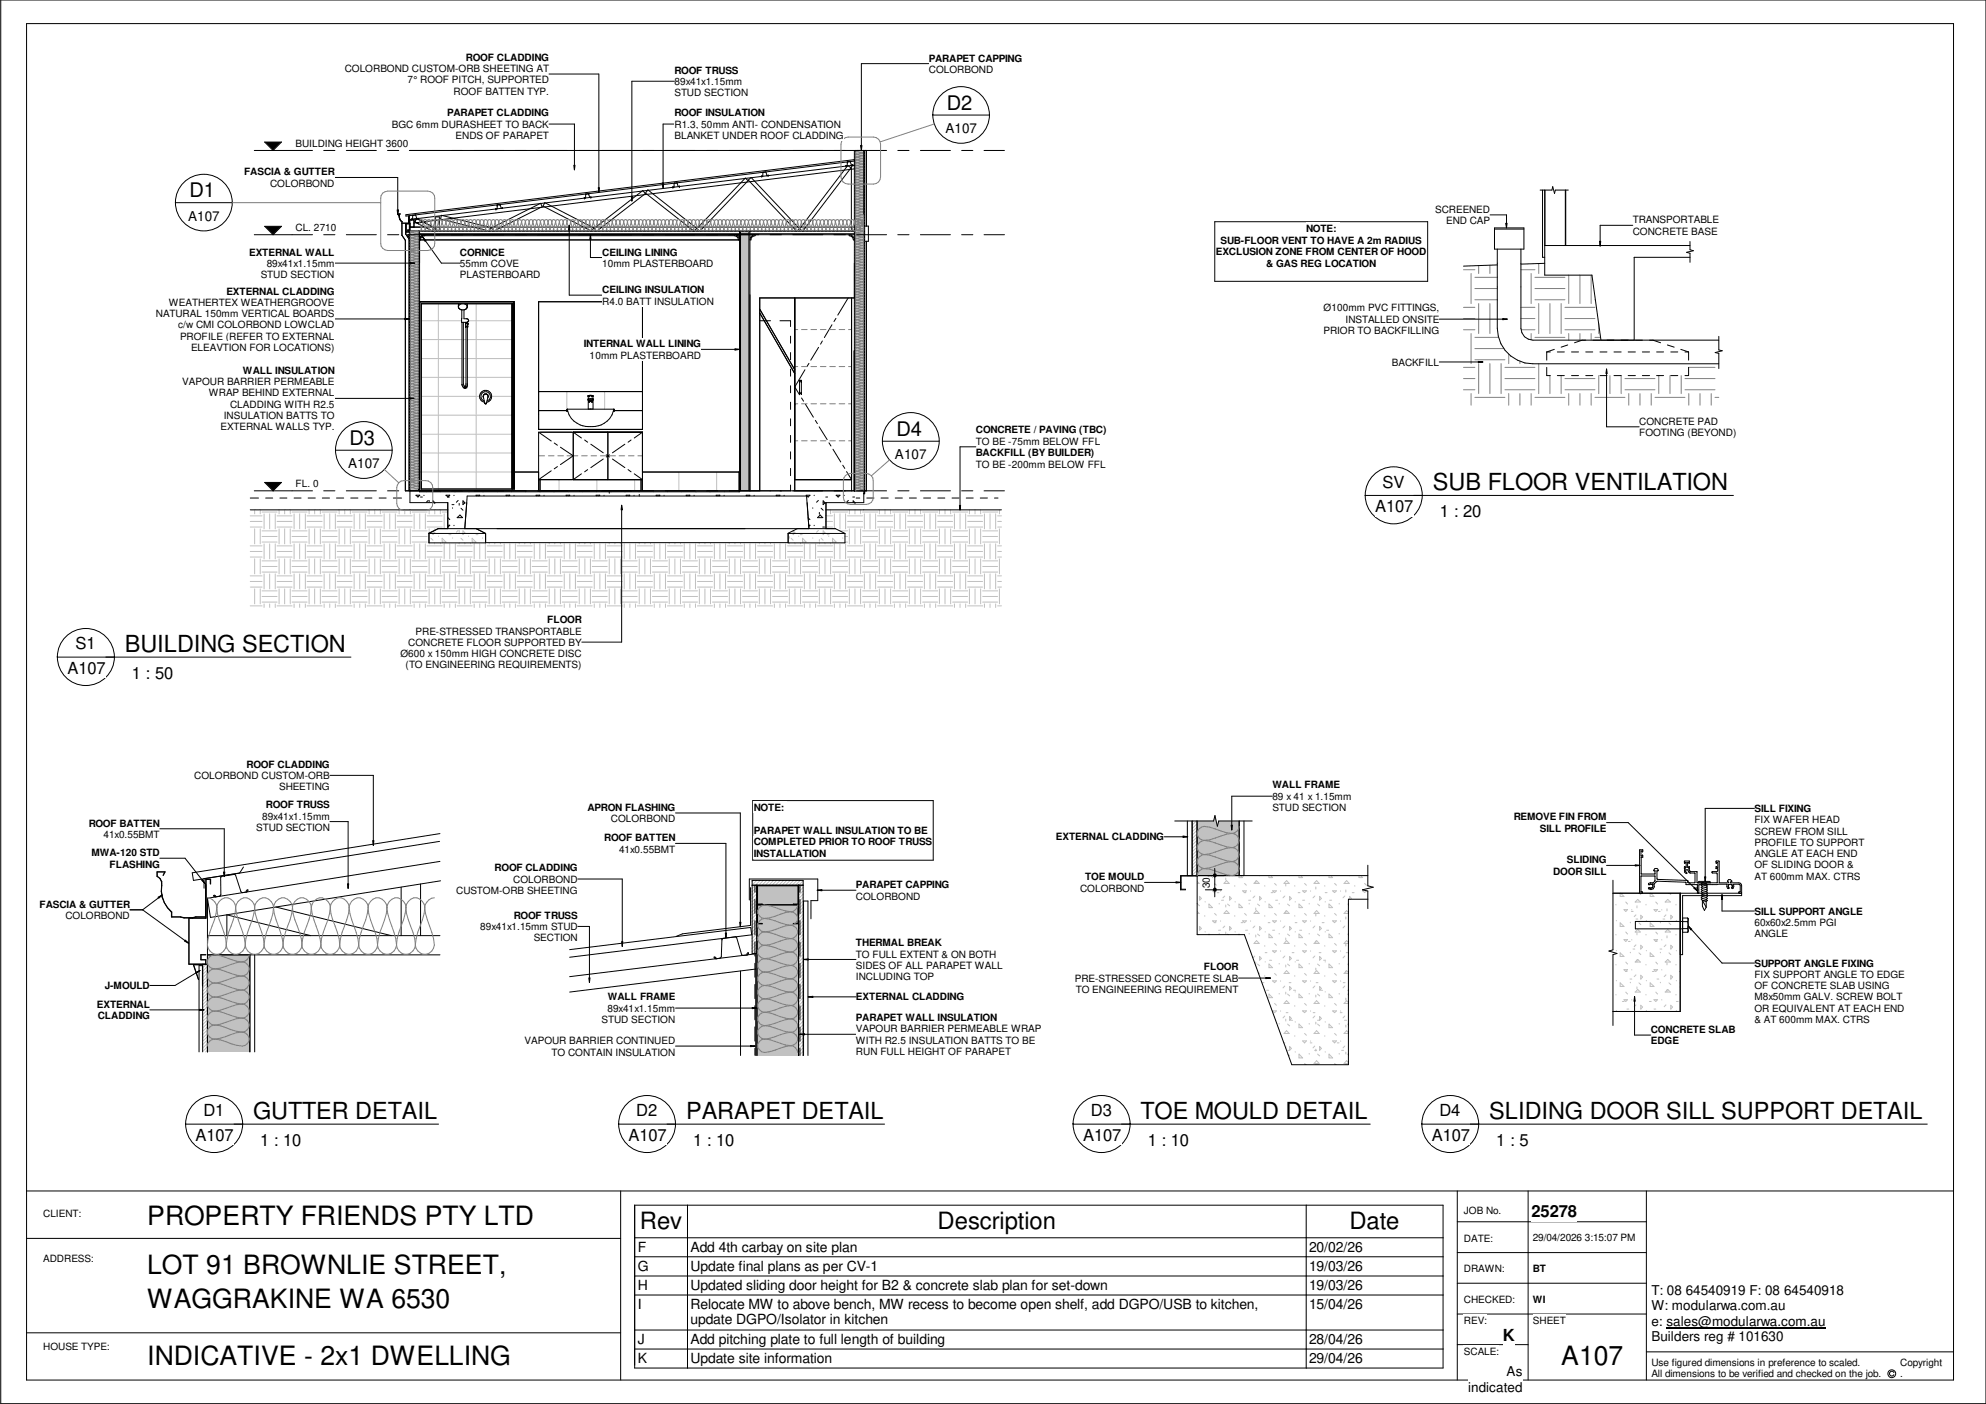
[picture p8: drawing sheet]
<svg xmlns="http://www.w3.org/2000/svg" width="420mm" height="297mm" viewBox="0 0 420 297" stroke-linecap="round" stroke-linejoin="round" font-family="sans-serif">
<defs><g id="words">
<g font-size="5.6">
<text x="31.1" y="259.2">PROPERTY FRIENDS PTY LTD</text>
<text x="31.1" y="269.5">LOT 91 BROWNLIE STREET,</text>
<text x="31.1" y="276.7">WAGGRAKINE WA 6530</text>
<text x="31.1" y="288.7">INDICATIVE - 2x1 DWELLING</text>
<text x="330.3" y="288.8">A107</text>
</g>
<g font-size="5">
<text x="303.1" y="103.7">SUB FLOOR VENTILATION</text>
<text x="26.4" y="137.9">BUILDING SECTION</text>
<text x="53.5" y="236.7">GUTTER DETAIL</text>
<text x="145.1" y="236.7">PARAPET DETAIL</text>
<text x="241.3" y="236.7">TOE MOULD DETAIL</text>
<text x="315.1" y="236.7">SLIDING DOOR SILL SUPPORT DETAIL</text>
<text x="135.4" y="260">Rev</text>
<text x="198.4" y="260">Description</text>
<text x="285.5" y="260">Date</text>
</g>
<g font-size="4.3">
<text x="200.3" y="23.2">D2</text>
<text x="40.1" y="41.8">D1</text>
<text x="73.9" y="94.1">D3</text>
<text x="189.6" y="92.2">D4</text>
</g>
<g font-size="3.5">
<text x="292.5" y="103.2">SV</text>
<text x="290.9" y="108.4">A107</text>
<text x="304.6" y="109.5">1 : 20</text>
<text x="16" y="137.4">S1</text>
<text x="14.3" y="142.6">A107</text>
<text x="27.9" y="143.7">1 : 50</text>
<text x="43" y="236.2">D1</text>
<text x="134.6" y="236.2">D2</text>
<text x="230.8" y="236.2">D3</text>
<text x="304.5" y="236.2">D4</text>
<text x="41.3" y="241.4">A107</text>
<text x="55" y="242.5">1 : 10</text>
<text x="133" y="241.4">A107</text>
<text x="146.6" y="242.5">1 : 10</text>
<text x="229.1" y="241.4">A107</text>
<text x="242.8" y="242.5">1 : 10</text>
<text x="302.9" y="241.4">A107</text>
<text x="316.6" y="242.5">1 : 5</text>
<text x="324" y="257.6">25278</text>
<text x="318" y="283.8">K</text>
</g>
<g font-size="3">
<text x="134.9" y="264.8">F</text>
<text x="134.9" y="268.9">G</text>
<text x="146.1" y="264.8">Add 4th carbay on site plan</text>
<text x="146.1" y="268.9">Update final plans as per CV-1</text>
<text x="276.9" y="264.8">20/02/26</text>
<text x="276.9" y="268.9">19/03/26</text>
<text x="134.9" y="272.9">H</text>
<text x="146.1" y="272.9">Updated sliding door height for B2 &amp; concrete slab plan for set-down</text>
<text x="276.9" y="272.9">19/03/26</text>
<text x="134.9" y="276.9">I</text>
<text x="146.1" y="280.2">update DGPO/Isolator in kitchen</text>
<text x="146.1" y="276.9">Relocate MW to above bench, MW recess to become open shelf, add DGPO/USB to kitchen,</text>
<text x="276.9" y="276.9">15/04/26</text>
<text x="134.9" y="284.3">J</text>
<text x="146.1" y="284.3">Add pitching plate to full length of building</text>
<text x="276.9" y="284.3">28/04/26</text>
<text x="134.9" y="288.3">K</text>
<text x="146.1" y="288.3">Update site information</text>
<text x="276.9" y="288.3">29/04/26</text>
</g>
<g font-size="2.9">
<text x="200" y="28.1">A107</text>
<text x="39.8" y="46.7">A107</text>
<text x="73.6" y="99">A107</text>
<text x="189.3" y="97.1">A107</text>
<text x="349.4" y="274">T: 08 64540919 F: 08 64540918</text>
<text x="349.4" y="277.2">W: modularwa.com.au</text>
<text x="349.4" y="280.5">e: sales@modularwa.com.au</text>
<text x="349.4" y="283.7">Builders reg # 101630</text>
<text x="318.7" y="291.2">As</text>
<text x="310.6" y="294.4">indicated</text>
</g>
<g font-size="2.1">
<text x="72.9" y="15.3">COLORBOND CUSTOM-ORB SHEETING AT</text>
<text x="86.2" y="17.7">7° ROOF PITCH, SUPPORTED</text>
<text x="98.5" y="12.9">ROOF CLADDING</text>
<text x="142.7" y="15.6">ROOF TRUSS</text>
<text x="142.7" y="18">89x41x1.15mm</text>
<text x="196.5" y="13">PARAPET CAPPING</text>
<text x="196.5" y="15.5">COLORBOND</text>
<text x="96" y="20.1">ROOF BATTEN TYP.</text>
<text x="142.7" y="20.4">STUD SECTION</text>
<text x="82.9" y="27.1">BGC 6mm DURASHEET TO BACK</text>
<text x="94.6" y="24.6">PARAPET CLADDING</text>
<text x="96.4" y="29.4">ENDS OF PARAPET</text>
<text x="142.7" y="24.6">ROOF INSULATION</text>
<text x="142.7" y="27.1">R1.3, 50mm ANTI</text>
<text x="142.7" y="29.4">BLANKET UNDER ROOF CLADDING</text>
<text x="159.7" y="27.1">-</text>
<text x="161" y="27.1">CONDENSATION</text>
<text x="62.5" y="31.1">BUILDING HEIGHT 3600</text>
<text x="51.6" y="37.1">FASCIA &amp; GUTTER</text>
<text x="57.1" y="39.5">COLORBOND</text>
<text x="303.6" y="45">SCREENED</text>
<text x="305.9" y="47.5">END CAP</text>
<text x="345.4" y="47.2">TRANSPORTABLE</text>
<text x="62.5" y="48.9">CL. 2710</text>
<text x="257.2" y="54">EXCLUSION ZONE FROM CENTER OF HOOD</text>
<text x="258.2" y="51.5">SUB</text>
<text x="262.5" y="51.5">-</text>
<text x="263.3" y="51.5">FLOOR VENT TO HAVE A 2m RADIUS</text>
<text x="276.3" y="49.1">NOTE:</text>
<text x="345.4" y="49.6">CONCRETE BASE</text>
<text x="52.7" y="54.1">EXTERNAL WALL</text>
<text x="55.1" y="58.8">STUD SECTION</text>
<text x="56.4" y="56.5">89x41x1.15mm</text>
<text x="97.3" y="54.1">CORNICE</text>
<text x="97.3" y="56.5">55mm COVE</text>
<text x="97.3" y="58.8">PLASTERBOARD</text>
<text x="127.4" y="54.1">CEILING LINING</text>
<text x="127.4" y="56.5">10mm PLASTERBOARD</text>
<text x="267.9" y="56.4">&amp; GAS REG LOCATION</text>
<text x="35.7" y="64.7">WEATHERTEX WEATHERGROOVE</text>
<text x="47.9" y="62.3">EXTERNAL CLADDING</text>
<text x="127.4" y="62">CEILING INSULATION</text>
<text x="127.4" y="64.4">R4.0 BATT INSULATION</text>
<text x="280" y="65.9">Ø100mm PVC FITTINGS,</text>
<text x="33" y="67.1">NATURAL 150mm VERTICAL BOARDS</text>
<text x="37.7" y="69.5">c/w CMI COLORBOND LOWCLAD</text>
<text x="38.1" y="71.9">PROFILE (REFER TO EXTERNAL</text>
<text x="280" y="70.7">PRIOR TO BACKFILLING</text>
<text x="284.7" y="68.2">INSTALLED ONSITE</text>
<text x="40.4" y="74.3">ELEAVTION FOR LOCATIONS)</text>
<text x="123.5" y="73.5">INTERNAL WALL LINING</text>
<text x="124.7" y="75.9">10mm PLASTERBOARD</text>
<text x="294.5" y="77.3">BACKFILL</text>
<text x="38.6" y="81.5">VAPOUR BARRIER PERMEABLE</text>
<text x="44.2" y="83.9">WRAP BEHIND EXTERNAL</text>
<text x="51.4" y="79.1">WALL INSULATION</text>
<text x="47.4" y="88.6">INSULATION BATTS TO</text>
<text x="48.7" y="86.2">CLADDING WITH R2.5</text>
<text x="346.8" y="89.9">CONCRETE PAD</text>
<text x="46.6" y="91">EXTERNAL WALLS TYP.</text>
<text x="206.4" y="91.7">CONCRETE / PAVING (TBC)</text>
<text x="206.4" y="94.1">TO BE -75mm BELOW FFL</text>
<text x="346.8" y="92.3">FOOTING (BEYOND)</text>
<text x="206.4" y="96.5">BACKFILL (BY BUILDER)</text>
<text x="206.4" y="98.9">TO BE -200mm BELOW FFL</text>
<text x="62.5" y="103.1">FL. 0</text>
<text x="115.8" y="131.8">FLOOR</text>
<text x="86.3" y="136.6">CONCRETE FLOOR SUPPORTED BY</text>
<text x="87.9" y="134.2">PRE-STRESSED TRANSPORTABLE</text>
<text x="84.7" y="139">Ø600 x 150mm HIGH CONCRETE DISC</text>
<text x="85.8" y="141.4">(TO ENGINEERING REQUIREMENTS)</text>
<text x="41.1" y="164.8">COLORBOND CUSTOM-ORB</text>
<text x="52.1" y="162.4">ROOF CLADDING</text>
<text x="59" y="167.2">SHEETING</text>
<text x="269.2" y="166.8">WALL FRAME</text>
<text x="55.4" y="173.4">89x41x1.15mm</text>
<text x="56.2" y="171">ROOF TRUSS</text>
<text x="124.3" y="171.5">APRON FLASHING</text>
<text x="129.2" y="173.9">COLORBOND</text>
<text x="159.5" y="171.5">NOTE:</text>
<text x="269.2" y="169.2">89 x 41 x 1.15mm</text>
<text x="269.2" y="171.6">STUD SECTION</text>
<text x="320.2" y="173.6">REMOVE FIN FROM</text>
<text x="371.2" y="171.8">SILL FIXING</text>
<text x="18.8" y="174.9">ROOF BATTEN</text>
<text x="21.9" y="177.3">41x0.55BMT</text>
<text x="54.2" y="175.8">STUD SECTION</text>
<text x="127.8" y="178">ROOF BATTEN</text>
<text x="159.5" y="176.4">PARAPET WALL INSULATION TO BE</text>
<text x="159.5" y="178.9">COMPLETED PRIOR TO ROOF TRUSS</text>
<text x="223.4" y="177.8">EXTERNAL CLADDING</text>
<text x="325.8" y="176">SILL PROFILE</text>
<text x="371.2" y="174.2">FIX WAFER HEAD</text>
<text x="371.2" y="176.6">SCREW FROM SILL</text>
<text x="371.2" y="178.9">PROFILE TO SUPPORT</text>
<text x="19.3" y="181.1">MWA-120 STD</text>
<text x="23.2" y="183.6">FLASHING</text>
<text x="104.6" y="184.3">ROOF CLADDING</text>
<text x="131" y="180.4">41x0.55BMT</text>
<text x="159.5" y="181.3">INSTALLATION</text>
<text x="328.6" y="185.1">DOOR SILL</text>
<text x="331.5" y="182.6">SLIDING</text>
<text x="371.2" y="181.3">ANGLE AT EACH END</text>
<text x="371.2" y="183.7">OF SLIDING DOOR &amp;</text>
<text x="96.5" y="189.1">CUSTOM-ORB SHEETING</text>
<text x="108.6" y="186.7">COLORBOND</text>
<text x="181.1" y="187.9">PARAPET CAPPING</text>
<text x="181.1" y="190.3">COLORBOND</text>
<text x="228.5" y="188.7">COLORBOND</text>
<text x="229.6" y="186.3">TOE MOULD</text>
<text x="255.9" y="187.9" transform="rotate(-90 255.9 187.9)">30</text>
<text x="371.2" y="186.1">AT 600mm MAX. CTRS</text>
<text x="8.4" y="192.1">FASCIA &amp; GUTTER</text>
<text x="13.8" y="194.5">COLORBOND</text>
<text x="101.6" y="196.8">89x41x1.15mm STUD</text>
<text x="108.7" y="194.4">ROOF TRUSS</text>
<text x="371.2" y="193.5">SILL SUPPORT ANGLE</text>
<text x="371.2" y="195.9">60x60x2.5mm PGI</text>
<text x="112.9" y="199.2">SECTION</text>
<text x="181.1" y="200.2">THERMAL BREAK</text>
<text x="181.1" y="202.6">TO FULL EXTENT &amp; ON BOTH</text>
<text x="371.2" y="198.3">ANGLE</text>
<text x="22.2" y="209.2">J-MOULD</text>
<text x="181.1" y="205">SIDES OF ALL PARAPET WALL</text>
<text x="181.1" y="207.4">INCLUDING TOP</text>
<text x="227.4" y="207.7">PRE-STRESSED CONCRETE SLAB</text>
<text x="254.7" y="205.3">FLOOR</text>
<text x="371.2" y="204.5">SUPPORT ANGLE FIXING</text>
<text x="371.2" y="206.9">FIX SUPPORT ANGLE TO EDGE</text>
<text x="371.2" y="209.3">OF CONCRETE SLAB USING</text>
<text x="20.5" y="213.2">EXTERNAL</text>
<text x="20.7" y="215.6">CLADDING</text>
<text x="128.5" y="214.1">89x41x1.15mm</text>
<text x="128.6" y="211.7">WALL FRAME</text>
<text x="181.1" y="211.7">EXTERNAL CLADDING</text>
<text x="227.6" y="210.1">TO ENGINEERING REQUIREMENT</text>
<text x="371.2" y="211.7">M8x50mm GALV. SCREW BOLT</text>
<text x="371.2" y="214.1">OR EQUIVALENT AT EACH END</text>
<text x="111" y="220.9">VAPOUR BARRIER CONTINUED</text>
<text x="127.3" y="216.5">STUD SECTION</text>
<text x="181.1" y="216">PARAPET WALL INSULATION</text>
<text x="181.1" y="218.4">VAPOUR BARRIER PERMEABLE WRAP</text>
<text x="181.1" y="220.8">WITH R2.5 INSULATION BATTS TO BE</text>
<text x="349.2" y="218.5">CONCRETE SLAB</text>
<text x="349.2" y="221">EDGE</text>
<text x="371.2" y="216.5">&amp; AT 600mm MAX. CTRS</text>
<text x="116.7" y="223.3">TO CONTAIN INSULATION</text>
<text x="181.1" y="223.2">RUN FULL HEIGHT OF PARAPET</text>
<text x="9.1" y="257.5">CLIENT:</text>
<text x="309.7" y="256.8">JOB No.</text>
<text x="309.7" y="262.8">DATE:</text>
<text x="324.3" y="262.6">29/04/2026 3:15:07 PM</text>
<text x="9.1" y="267.1">ADDRESS:</text>
<text x="309.7" y="269">DRAWN:</text>
<text x="324.3" y="269.1">BT</text>
<text x="309.7" y="275.7">CHECKED:</text>
<text x="324.3" y="275.6">WI</text>
<text x="309.7" y="280.1">REV:</text>
<text x="324.3" y="280.1">SHEET</text>
<text x="9.1" y="285.7">HOUSE TYPE:</text>
<text x="309.7" y="286.6">SCALE:</text>
<text x="349.4" y="289">Use figured dimensions in preference to scaled.</text>
<text x="349.4" y="291.4">All dimensions to be verified and checked on the job.</text>
<text x="402" y="289">Copyright</text>
<text x="402" y="291.4">.</text>
</g>
</g></defs>
<g fill="#c0c0c0">
<path d="M86.7 48.9h1.8v54.9h-1.8z"/>
<path d="M181 31.8h1.7v72h-1.7z"/>
</g>
<path d="M86.7 103.8h96v2.5h-96z" fill="#fff"/>
<path d="M156.7 48.9h1.7v54.9h-1.7z" fill="#c0c0c0"/>
<g fill="#fff">
<path d="M88.8 103.8h67.7v.3h-67.7z"/>
<path d="M89.1 64.3h19.3v39.2h-19.3z"/>
<path d="M108.7 99.9h5.2v3.9h-5.2z"/>
<path d="M135.9 99.9h20.4v3.9h-20.4z"/>
<path d="M113.9 82.8h22v4.1h-22z"/>
<path d="M94.7 106.3h4.1v5.5h-4.1z"/>
<path d="M170.8 106.3h3.9v5.5h-3.9z"/>
<path d="M114.2 101.5h21.4v2.3h-21.4z"/>
<path d="M90.8 111.8h11.9v3.1h-11.9z"/>
<path d="M166.7 111.8h12.1v3.1h-12.1z"/>
</g>
<g fill="none" stroke="#000" stroke-width=".21">
<path d="M86.6 31.8h96.7v16M142.4 39.6h.1M142.4 39.5v.1M142.6 39.6h-.2M142.6 39.5v.1M143.2 38.7l-.6 .1v.7M143.2 38.7h.1M143.2 38.7l.3 .7 .2 .1M143.7 39.4h.1M143.7 39.5h.1M143.8 39.4h.1M143.8 39.4l-.1 .1"/>
<path d="M161.2 37.3h.1M161.2 37.3h.2M161.4 37.2v.1M162.5 37.1l-.2 .1-.3-.8h-.6v.8M162.5 37.1h.1M179 35.1h.1M179.3 34.3h.1M179.3 34.3l-.1 .8h-.2M179.3 34.3l.6-.1 .2 .8 .3-.1M180.4 34.9h.1M180.8 35.1h-.7v13.6h.7M180.8 34.9l-94.1 11.5"/>
<path d="M180.8 35.7l-91.3 11.2M180.8 31.8v72M181 31.8v72M182.7 31.8v74.5h-8v5.5M182.9 31.8v72.6h-.2M84.4 45.3l.1 1.1 .4 .4M84.5 45.8l.1 .6 .4 .5v.3h1.5v-1.4l-.1 1.4h-1.3v-.3l-.2-.1M84.6 45.3l-.1 .1 .2-.1h-.3v.4M85 47.2v2.6l.8 1v53h97.5v-52.7M85.8 47.2v2.3l.8 1.1M85.9 45.4l94.8-11.6 .1 .3-94.9 11.6zM86.3 48.7v.2"/>
<path d="M86.6 45.6v58.2M86.6 45.6h.1M86.6 47.3h-.7v1.8h.7M86.6 48.6h-.3v.3h.3M86.6 49.7h-.3v.3h.3M86.6 47.2h.1M86.6 47.4h-.7v1.7M86.7 48.9h94.1M86.7 48h94.1M86.7 46.4v59.9h8v5.5M86.7 46.5h.9v1.5M87.1 46.4h.1"/>
<path d="M87.1 46.4h.2M87.3 46.3v.1M88 46.3l.1-.1 3.8 2-.3 .7M88.1 46.3l1.5 .7M88.1 47.1l1.7 .9M88.1 46.3l-.4 .6 .4 .2M88.1 46.3l-1.4 .1M88.1 47.1l-.5 .1M88.4 46.2h.1M88.4 46.2l-.2 .1-.3-.8-.6 .1v.7M88.5 48.9v54.9M88.8 49.4h92"/>
<path d="M88.8 48.9v55.2h67.7v-55.2M88.8 49.7h92M88.8 50.4v.1M89.1 50l-.3 .3M89.4 49.8l-.3 .2M89.6 47l-1.5 .1M89.6 47l2 1M89.9 48l1.5 .9M89.9 49.9l-.8 .4-.2 .5M89.9 49.7v.2M89.9 49.7l-.8 .3M89.9 49.7h-.4"/>
<path d="M89.9 49.9h65.5M92.1 45.9h.9v2.8h-.9zM103.4 48.9l-10.2-2.5 .2-.8 10.4 2.5-.2 .8M104.3 48.9l-.3-.7 10.4-5.2 .3 .7-10.1 5.2M104.9 44.2h.1M105.2 43.4h.1M105.2 43.4v.7l-.3 .1M105.8 43.3h.1M105.8 43.3l-.6 .1M105.8 43.3l.2 .8 .3-.1M106.3 44h-.1M106.3 44h.1"/>
<path d="M123.6 41.9h.1M123.7 41.9h-.1M124.5 41h.1M124.5 41l-.6 .1v.7l-.3 .1M124.5 41l.2 .7h.3M125 41.7h.1M125 48.9l-10.1-5.3 .4-.7 10.3 5.3-.3 .7M126.1 48.9l-.4-.6 10.3-8 .5 .7-10.2 7.9M146.8 48.9l-10.2-8 .5-.7 10.3 8.1-.5 .6M147.9 48.9l-.5-.6 10.3-10.6 .6 .5-10.2 10.7M155.4 49.9v-.2a1.16 1.16 0 0 1 1.1 1.1h-67.7l.3-.8M155.4 49.9l.7 .4 .1 .5"/>
<path d="M155.9 49.9h.6M156.7 48.9v54.9M158.4 48.9v54.9M158.7 48.9v54.9M159 50l.8-.3v.2l-.8 .4-.1 .5h-.2zM168.5 48.9l-10.2-10.8 .6-.6 10.3 10.9-.6 .5M169.7 48.9l-.5-.5 10.2-13.4 .6 .5-10.1 13.4M179.7 49.7a1.16 1.16 0 0 1 1.1 1.1h-.3l-.1-.5-.3-.3-.4-.1zM182.9 47.8h.8v3.3h-.8M88.8 63.8h19.9v40M88.8 63.8v40M89.1 64.3h19.3v39.2h-19.3z"/>
<path d="M97.1 64.3l-.1 .2v.7l.7 .4v2.6h1.2M97.6 64.3l-.5 .3-.1 .3a.98 .98 0 0 0 .9 .7 .98 .98 0 0 0 .9-.7l-.1-.3-.5-.3M97.7 68.2v13.2a.79 .79 0 0 0 .8 .7l.3-.2M98 68.2v13l.3 .6M98.5 68.4h.1M98.5 68.4h.5M98.5 68.4v.6M98.5 69h.1M98.5 69h.5M98.6 68.2h.1M98.6 68.2v.2M98.6 69v12.4l-.2 .4"/>
<path d="M98.6 68.2h.3M98.7 64.3a.81 .81 0 0 1-.5 1.3v1.8h.6l.3 .4M98.9 69v12.6l-.1 .3M98.9 68.2v.2M98.9 69h.1M99 69h.1M99 68.4h.1M99 68.4v.6M99.1 67.7h.1M99.1 67.8h.1M99.1 67.8l-.2 .4M113.9 63.8h22v27h-22z"/>
<path d="M160.7 67.9h2.3M160.7 66.2l7.4 12.8M160.7 65.4l7.4 12.8M165 67.9h2.2v1.2M167.2 71.1v1.5M167.2 74.6v1.5M167.2 78.1v1.5M168.1 63v40.8M170.3 78.2l-2.2 3.7 1.1 1.6M171.1 76.9l-.4 .7M173.2 73.5l-1.7 2.7M174 72.1l-.4 .7"/>
<path d="M176 68.7l-1.6 2.7M176.9 67.4l-.5 .6M179.4 63l-2.2 3.7M180.2 63v40.8M180.8 63h-20.1v40.8M88.8 99.9h.1M98.3 81.8h.1M98.4 81.8h.1M98.4 81.8h-.1M98.8 81.9h.1M102.3 84.2v-.6l.3-.3h.3l.3 .3 .1 .3-.1 .3M102.5 84.8a1.01 1.01 0 0 1-.6-1.5 1.01 1.01 0 0 1 1.7 0 1.01 1.01 0 0 1-.6 1.5"/>
<path d="M102.6 85.3l-.1-.2a1.28 1.28 0 0 1-.8-1.9 1.28 1.28 0 0 1 2.1 0 1.28 1.28 0 0 1-.9 1.9v.2M102.6 85.3v.1l.3-.1M102.6 85.3l-.3-1.5 .1-.3 .3-.1 .4 .1 .1 .3-.3 1.5M102.6 85.3l.1 .1 .2-.1M102.6 85.3v.1M108.7 99.9h5.2M113.9 91.4h22M113.9 91.4l2.7 1.9M113.9 91.4v12.4M113.9 86.9h6.2a4.9 4.9 0 0 0 5.9 3.3 4.5 4.5 0 0 0 3.8-3.3h6.1M113.9 82.8h22M116.6 99.6l-2.7 1.9h22l-1.7-1.3"/>
<path d="M117.3 93.7l.6 .5M117.9 98.7l-.6 .5M118.6 94.6l2.7 1.8-2.7 1.9M120 86.6h.1M120 86.8h.1M120 86.6v.2M120 86.8v.1M120 86.9h.1M120 86.6h9.9v.3M123 92.7l-1.7-1.3v10.1l1.7-1.3M123.7 93.1l.6 .5M124.3 99.4l-.6 .4"/>
<path d="M124.4 83.7h.1M124.4 84.5h.1M124.4 84.5v2h1.1v-2M124.4 84.5h1M124.4 83.7v.7h1.1l-.1-.7M124.5 84.4v.1M124.6 84.8h.1M124.6 84.8v.4M124.7 84.8h.1M124.7 83.8h.1M124.7 84.8h.5M124.7 84.9h.1"/>
<path d="M124.7 83.7h.5M124.7 83.7h-.3M124.7 83.8h.5M124.7 84.9h.5M124.8 83.7h-.1M124.9 84.7l-.2 .1v.1M125 94l2.6 1.8M125 83.7h.2M125 84.7l.1 .1M125.1 84.7l.1 .1M125.2 83.8h.1M125.2 84.8h.1"/>
<path d="M125.2 84.9h.1M125.2 83.7h.2M125.2 84.8v.1M125.3 84.8h.1M125.3 84.8v.4M125.4 84.4l.1 .1M125.4 84.5h.1M125.4 83.7h.1M125.5 84.5h.1M127.6 97.1l-2.6 1.8M128.3 96.2l.6 .5M128.6 91.4v10.1"/>
<path d="M128.9 96.2l-.6 .5M129.6 97.1l2.6 1.8M129.8 86.6h.1M129.9 86.9h.1M129.9 86.8h.1M129.9 86.6h.1M132.2 94l-2.6 1.8M132.9 99.4l.6 .4M133.5 93.1l-.6 .5M135.9 91.4l-1.7 1.3M135.9 91.4v12.4M135.9 99.9h20.6"/>
<path d="M156.3 99.9v3.9M167.2 81.6v1.5M167.2 85.1v1.5M167.2 88.6v1.5M167.2 92.1v1.5M167.2 95.6v1.5M167.2 99.1v1.5M169.2 83.2h.1M169.2 83.1h.1M169.2 80.6h.1M169.2 80.5h.1M169.2 80.5v2.7"/>
<path d="M169.2 83.2h.3M169.2 80.5h.3M169.5 83.1h.1M169.5 83.2h.1M169.5 80.5h.1M169.5 80.6h.1M169.5 80.5v2.7M169.6 84.2l.4 .7M170.4 85.6l1.7 2.7M172.5 88.9l.4 .7M173.3 90.3l1.7 2.7M175.4 93.7l.4 .7"/>
<path d="M176.2 95l1.7 2.7M178.3 98.4l.4 .7M179.1 99.8l1.1 1.7h-12.1M52.9 107.9h41.8M52.9 105.4h1.8M56.2 105.4h1.5M59.2 105.4h1.5M62.2 105.4h1.5M65.2 105.4h1.5M68.2 105.4h1.5M71.2 105.4h1.5M74.2 105.4h1.5"/>
<path d="M77.2 105.4h1.5M80.2 105.4h1.5M83.2 105.4h1.8M88 104.8h.8l-.4 .4zM89 105.2h.4M89.7 104.8v.1M90.6 105.9l-.4 .4M90.8 112.8l1.9-1h84l2.1 1.1v2h-88zM90.8 112.9h11.9M90.8 105.9v.4M91.6 106.3v-.3l.4 .3M92 106.3h.1"/>
<path d="M94.3 104.8h.9l-.4 .4zM94.7 105.2h.4M94.7 111.1h.5l-.5 .4M94.8 109.5l.4 .4M95.6 106.8h.4M95.7 107.4v.1M96 104.8v.1M96 111.1v.1M96.7 109.5l.6-.5 .6 .5zM96.9 105.9l-.3 .4M97.1 106.5v.4M97.5 107.5l.4 .4"/>
<path d="M97.9 106l.4 .3-.4 .5zM98.3 106.3h.1M98.8 106.3l-.5 5.5 .5-6.9h71.8l.5 6.9-.3-5.5M100.7 111.8l2 1.1M100.9 104.9l-.2-.1h.8l-.2 .1M102.4 104.8v.1M102.7 112.9v2M107.3 104.9l-.3-.1h.9l-.3 .1M108.7 104.8v.1M113.6 104.9l-.2-.1h.8l-.2 .1M114.2 101.5v2.3M115.1 104.8v.1"/>
<path d="M120 104.9l-.3-.1h.9l-.3 .1M121.4 104.8v.1M126.3 104.9l-.2-.1h.8l-.2 .1M127.8 104.8v.1M128.9 104v.4M132.7 104.9l-.3-.1h.9l-.3 .1M134.1 104.8v.1M135.2 104.6v.3M135.6 101.5v2.3M139 104.9l-.2-.1h.8l-.2 .1M140.5 104.8v.1M145.4 104.9l-.3-.1h.9l-.3 .1"/>
<path d="M146.8 104.8v.1M151.7 104.9l-.2-.1h.8l-.2 .1M153.2 104.8v.1M158.1 104.9l-.3-.1h.9l-.3 .1M159.5 104.8v.1M164.4 104.9l-.2-.1h.8l-.2 .1M165.9 104.8v.1M166.7 112.9h12.1M167.2 102.6v1.2M168.7 111.8l-2 1v2.1M170.5 104.8h.9l-.4 .4zM171 109.6l.4 .3"/>
<path d="M171.1 111.1h.3l-.3 .3M171.9 107.4v.1M172.2 104.8v.1M172.2 111.1v.1M173 109.5l.5-.5 .6 .5zM173.1 105.9l-.3 .4M173.3 108.4v.4M173.7 107.5l.4 .4M174.1 111.5h.3M174.1 106l.4 .3-.4 .5zM174.5 106.3h.1M174.7 105.2h.4"/>
<path d="M174.7 107.9h37.2M176.9 104.8h.8l-.4 .4zM178.6 104.8v.1M179.5 105.9l-.4 .4M180.4 105.2h.4M180.5 106.3v-.3l.4 .3M180.9 106.3h.1M181.1 105.4h.8M183 103.8l-.1 .1M183.4 105.4h1.5M186.4 105.4h1.5M189.4 105.4h1.5"/>
<path d="M192.4 105.4h1.5M195.4 105.4h1.5M198.4 105.4h1.5M201.4 105.4h1.5M204.4 105.4h1.5M207.4 105.4h1.5M210.4 105.4h.7"/>
</g>
<g fill="none" stroke="#c0c0c0" stroke-width=".21">
<path d="M89.1 67.9h8.6M89.1 71.8h8.6M89.1 75.9h8.6M89.1 79.8h8.6M92.7 64.3v39.2M98 71.8h.6M98 75.9h.6M98 79.8h.6M98.9 71.8h9.5M98.9 75.9h9.5M98.9 79.8h9.5M99.1 67.9h9.3"/>
<path d="M100.7 64.3v39.2M89.1 83.9h12.4M89.1 87.8h19.3M89.1 91.9h19.3M89.1 95.8h19.3M89.1 99.9h19.3M104 83.9h4.4M108.7 99.9v3.9M119.9 82.8v4.1M127.9 82.8v3.8M143.6 99.9v3.9M151.6 99.9v3.9"/>
<path d="M52.9 111.5h2.5M52.9 117.9h2.5M52.9 110.3h2.5M52.9 116.7h2.5M52.9 109.1h2.5M52.9 115.5h2.5M53.9 107.9v.8M53.9 111.9v3.2M53.9 118.2v3.2M55.1 107.9v.8M55.1 111.9v3.2M55.1 118.2v3.2"/>
<path d="M55.4 108.3h3.2M55.4 114.7h3.2M55.4 113.5h3.2M55.4 119.8h3.2M55.4 112.3h3.2M55.4 118.7h3.2M55.9 108.7v3.2M55.9 115.1v3.1M57.1 108.7v3.2M57.1 115.1v3.1M58.2 108.7v3.2M58.2 115.1v3.1"/>
<path d="M58.6 111.5h3.2M58.6 117.9h3.2M58.6 110.3h3.2M58.6 116.7h3.2M58.6 109.1h3.2M58.6 115.5h3.2M59 107.9v.8M59 111.9v3.2M59 118.2v3.2M60.2 107.9v.8M60.2 111.9v3.2M60.2 118.2v3.2"/>
<path d="M61.4 107.9v.8M61.4 111.9v3.2M61.4 118.2v3.2M61.8 108.3h3.2M61.8 114.7h3.2M61.8 113.5h3.2M61.8 119.8h3.2M61.8 112.3h3.2M61.8 118.7h3.2M62.2 108.7v3.2M62.2 115.1v3.1M63.4 108.7v3.2"/>
<path d="M63.4 115.1v3.1M64.6 108.7v3.2M64.6 115.1v3.1M65 111.5h3.1M65 117.9h3.1M65 110.3h3.1M65 116.7h3.1M65 109.1h3.1M65 115.5h3.1M65.4 107.9v.8M65.4 111.9v3.2M65.4 118.2v3.2"/>
<path d="M66.6 107.9v.8M66.6 111.9v3.2M66.6 118.2v3.2M67.8 107.9v.8M67.8 111.9v3.2M67.8 118.2v3.2M68.1 108.3h3.2M68.1 114.7h3.2M68.1 113.5h3.2M68.1 119.8h3.2M68.1 112.3h3.2M68.1 118.7h3.2"/>
<path d="M68.6 108.7v3.2M68.6 115.1v3.1M69.8 108.7v3.2M69.8 115.1v3.1M70.9 108.7v3.2M70.9 115.1v3.1M71.3 111.5h3.2M71.3 117.9h3.2M71.3 110.3h3.2M71.3 116.7h3.2M71.3 109.1h3.2M71.3 115.5h3.2"/>
<path d="M71.7 107.9v.8M71.7 111.9v3.2M71.7 118.2v3.2M72.9 107.9v.8M72.9 111.9v3.2M72.9 118.2v3.2M74.1 107.9v.8M74.1 111.9v3.2M74.1 118.2v3.2M74.5 108.3h3.2M74.5 114.7h3.2M74.5 113.5h3.2"/>
<path d="M74.5 119.8h3.2M74.5 112.3h3.2M74.5 118.7h3.2M74.9 108.7v3.2M74.9 115.1v3.1M76.1 108.7v3.2M76.1 115.1v3.1M77.3 108.7v3.2M77.3 115.1v3.1M77.7 111.5h3.1M77.7 117.9h3.1M77.7 110.3h3.1"/>
<path d="M77.7 116.7h3.1M77.7 109.1h3.1M77.7 115.5h3.1M78.1 107.9v.8M78.1 111.9v3.2M78.1 118.2v3.2M79.3 107.9v.8M79.3 111.9v3.2M79.3 118.2v3.2M80.5 107.9v.8M80.5 111.9v3.2M80.5 118.2v3.2"/>
<path d="M80.8 108.3h3.2M80.8 114.7h3.2M80.8 113.5h3.2M80.8 119.8h3.2M80.8 112.3h3.2M80.8 118.7h3.2M81.3 108.7v3.2M81.3 115.1v3.1M82.5 108.7v3.2M82.5 115.1v3.1M83.6 108.7v3.2M83.6 115.1v3.1"/>
<path d="M84 111.5h3.2M84 117.9h3.2M84 110.3h3.2M84 116.7h3.2M84 109.1h3.2M84 115.5h3.2M84.4 107.9v.8M84.4 111.9v3.2M84.4 118.2v3.2M85.6 107.9v.8M85.6 111.9v3.2M85.6 118.2v3.2"/>
<path d="M86.8 107.9v.8M86.8 111.9v3.2M86.8 118.2v3.2M87.2 108.3h3.2M87.2 114.7h3.2M87.2 113.5h3.2M87.2 119.8h3.2M87.2 112.3h3.2M87.2 118.7h3.2M87.6 108.7v3.2M87.6 115.1v3.1M88.8 108.7v3.2"/>
<path d="M88.8 115.1v3.1M90 108.7v3.2M90 115.1v3.1M90.2 103.8v.3M90.4 111.5h3.1M90.4 117.9h3.1M90.4 110.3h3.1M90.4 116.7h3.1M90.4 109.1h3.1M90.4 115.5h3.1M90.8 107.9v.8M90.8 111.9v.9"/>
<path d="M90.8 114.9v.2M90.8 118.2v3.2M91.2 113.9l.4 .4M91.6 112.4l.4 .3-.4 .4v-.7M92 107.9v.8M92 111.9v.3M92 114.9v.2M92 118.2v3.2M92.8 113.4v.1M93.2 107.9v.8M93.2 114.9v.2M93.2 118.2v3.2"/>
<path d="M93.2 103.8v.3M93.5 108.3h1.2M93.5 113.9l.8 .8h-.8zM93.5 119.8h3.2M93.5 118.7h3.2M94 108.7v3.1M94 115.1v3.1M95 113.1h.4M95.2 115.1v3.1M95.7 113.8v.1M96.2 103.8v.3M96.3 115.1v3.1"/>
<path d="M96.7 117.9h3.2M96.7 116.7h3.2M96.7 115.5h3.2M96.9 112.2l-.3 .4M97.1 112.2v.4M97.1 114.9v.2M97.1 118.2v3.2M97.5 113.9l.4 .4M97.9 112.3l.4 .4-.4 .4zM98.3 114.9v.2M98.3 118.2v3.2M99.1 113.4v.1"/>
<path d="M99.2 103.8v.3M99.5 114.9v.2M99.5 118.2v3.2M99.9 113.9l.8 .8h-.8zM99.9 119.8h3.2M99.9 118.7h3.2M100.3 115.1v3.1M100.7 113.1h.4M101.5 115.1v3.1M102.1 113.8v.1M102.2 103.8v.3M102.7 115.1v3.1"/>
<path d="M103.1 117.9h3.1M103.1 116.7h3.1M103.1 115.5h3.1M103.5 114.8v.3M103.5 118.2v3.2M104.7 114.8v.3M104.7 118.2v3.2M105.2 103.8v.3M105.9 114.8v.3M105.9 118.2v3.2M106.2 119.8h3.2M106.2 118.7h3.2"/>
<path d="M106.7 115.1v3.1M107.9 115.1v3.1M108.2 103.8v.3M109 115.1v3.1M109.4 117.9h3.2M109.4 116.7h3.2M109.4 115.5h3.2M109.8 114.8v.3M109.8 118.2v3.2M111 114.8v.3M111 118.2v3.2M111.2 103.8v.3"/>
<path d="M112.2 114.8v.3M112.2 118.2v3.2M112.6 119.8h3.2M112.6 118.7h3.2M113 115.1v3.1M114.2 103.8v.3M114.2 115.1v3.1M115.4 115.1v3.1M115.8 117.9h3.1M115.8 116.7h3.1M115.8 115.5h3.1M116.2 114.8v.3"/>
<path d="M116.2 118.2v3.2M117.2 103.8v.3M117.4 114.8v.3M117.4 118.2v3.2M118.3 101.5v2.3M118.6 114.8v.3M118.6 118.2v3.2M118.9 119.8h3.2M118.9 118.7h3.2M119.4 115.1v3.1M120.2 103.8v.3M120.6 115.1v3.1"/>
<path d="M121.7 115.1v3.1M122.1 117.9h3.2M122.1 116.7h3.2M122.1 115.5h3.2M122.5 114.8v.3M122.5 118.2v3.2M123.2 103.8v.3M123.7 114.8v.3M123.7 118.2v3.2M124.9 114.8v.3M124.9 118.2v3.2M125.3 119.8h3.2"/>
<path d="M125.3 118.7h3.2M125.7 115.1v3.1M126.3 101.5l-.1 2.6M126.9 115.1v3.1M128.1 115.1v3.1M128.5 117.9h3.1M128.5 116.7h3.1M128.5 115.5h3.1M128.9 114.8v.3M128.9 118.2v3.2M129.2 103.8v.3M130.1 114.8v.3"/>
<path d="M130.1 118.2v3.2M131.3 114.8v.3M131.3 118.2v3.2M131.6 119.8h3.2M131.6 118.7h3.2M132.1 115.1v3.1M132.2 103.8v.3M133.3 115.1v3.1M134.3 101.5v2.3M134.4 115.1v3.1M134.8 117.9h3.2M134.8 116.7h3.2"/>
<path d="M134.8 115.5h3.2M135.2 103.8v.3M135.2 114.8v.3M135.2 118.2v3.2M136.4 114.8v.3M136.4 118.2v3.2M137.6 114.8v.3M137.6 118.2v3.2M138 119.8h3.2M138 118.7h3.2M138.2 103.8v.3M138.4 115.1v3.1"/>
<path d="M139.6 115.1v3.1M140.8 115.1v3.1M141.2 103.8v.3M141.2 117.9h3.2M141.2 116.7h3.2M141.2 115.5h3.2M141.6 114.8v.3M141.6 118.2v3.2M142.8 114.8v.3M142.8 118.2v3.2M144 114.8v.3M144 118.2v3.2"/>
<path d="M144.2 103.8v.3M144.4 119.8h3.2M144.4 118.7h3.2M144.8 115.1v3.1M146 115.1v3.1M147.1 115.1v3.1M147.2 103.8v.3M147.6 117.9h3.1M147.6 116.7h3.1M147.6 115.5h3.1M147.9 114.8v.3M147.9 118.2v3.2"/>
<path d="M149.1 114.8v.3M149.1 118.2v3.2M150.2 103.8v.3M150.3 114.8v.3M150.3 118.2v3.2M150.7 119.8h3.2M150.7 118.7h3.2M151.1 115.1v3.1M152.3 115.1v3.1M153.2 103.8v.3M153.5 115.1v3.1M153.9 117.9h3.2"/>
<path d="M153.9 116.7h3.2M153.9 115.5h3.2M154.3 114.8v.3M154.3 118.2v3.2M155.5 114.8v.3M155.5 118.2v3.2M156.2 103.8v.3M156.7 114.8v.3M156.7 118.2v3.2M157.1 119.8h3.2M157.1 118.7h3.2M157.5 115.1v3.1"/>
<path d="M158.7 115.1v3.1M159.8 115.1v3.1M160.3 117.9h3.1M160.3 116.7h3.1M160.3 115.5h3.1M160.6 114.8v.3M160.6 118.2v3.2M161.8 114.8v.3M161.8 118.2v3.2M163 114.8v.3M163 118.2v3.2M163.4 119.8h3.2"/>
<path d="M163.4 118.7h3.2M163.8 115.1v3.1M165 115.1v3.1M166.2 115.1v3.1M166.6 117.9h3.2M166.6 116.7h3.2M166.6 115.5h3.2M167 113.5v.4M167 114.9v.2M167 118.2v3.2M167.4 113.9l.4 .4M167.8 112.3l.4 .4-.4 .4z"/>
<path d="M168.2 114.9v.2M168.2 118.2v3.2M169 113.4v.1M169.3 113.1h.4M169.4 114.9v.2M169.4 118.2v3.2M169.8 113.9l.7 .8h-.7zM169.8 119.8h3.2M169.8 118.7h3.2M170.2 115.1v3.1M171.4 115.1v3.1M171.9 113.8v.1"/>
<path d="M172.5 115.1v3.1M173 117.9h3.1M173 116.7h3.1M173 115.5h3.1M173.1 112.2l-.3 .4M173.3 114.1v.4M173.3 114.9v.2M173.3 118.2v3.2M173.7 113.9l.4 .4M174.1 112.3l.4 .4-.4 .4zM174.5 114.9v.2M174.5 118.2v3.2"/>
<path d="M174.7 111.5h1.4M174.7 110.3h1.4M174.7 109.1h1.4M175 113.1h.4M175.3 113.4v.1M175.7 107.9v.8M175.7 114.9v.2M175.7 118.2v3.2M176.1 108.3h3.2M176.1 113.9l.8 .8h-.8zM176.1 119.8h3.2M176.1 118.7h3.2"/>
<path d="M176.5 108.7v3.1M176.5 115.1v3.1M177.7 112.3h1.6M177.7 108.7v3.2M177.7 115.1v3.1M178.3 113.8v.1M178.8 114.7h.5M178.8 113.5h.5M178.9 108.7v3.2M178.9 115.1v3.1M179.3 111.5h3.2M179.3 117.9h3.2"/>
<path d="M179.3 110.3h3.2M179.3 116.7h3.2M179.3 109.1h3.2M179.3 115.5h3.2M179.7 107.9v.8M179.7 111.9v3.2M179.7 118.2v3.2M180.9 107.9v.8M180.9 111.9v3.2M180.9 118.2v3.2M182.1 107.9v.8M182.1 111.9v3.2"/>
<path d="M182.1 118.2v3.2M182.5 108.3h3.2M182.5 114.7h3.2M182.5 113.5h3.2M182.5 119.8h3.2M182.5 112.3h3.2M182.5 118.7h3.2M182.9 108.7v3.2M182.9 115.1v3.1M184.1 108.7v3.2M184.1 115.1v3.1M185.2 108.7v3.2"/>
<path d="M185.2 115.1v3.1M185.7 111.5h3.1M185.7 117.9h3.1M185.7 110.3h3.1M185.7 116.7h3.1M185.7 109.1h3.1M185.7 115.5h3.1M186 107.9v.8M186 111.9v3.2M186 118.2v3.2M187.2 107.9v.8M187.2 111.9v3.2"/>
<path d="M187.2 118.2v3.2M188.4 107.9v.8M188.4 111.9v3.2M188.4 118.2v3.2M188.8 108.3h3.2M188.8 114.7h3.2M188.8 113.5h3.2M188.8 119.8h3.2M188.8 112.3h3.2M188.8 118.7h3.2M189.2 108.7v3.2M189.2 115.1v3.1"/>
<path d="M190.4 108.7v3.2M190.4 115.1v3.1M191.6 108.7v3.2M191.6 115.1v3.1M192 111.5h3.2M192 117.9h3.2M192 110.3h3.2M192 116.7h3.2M192 109.1h3.2M192 115.5h3.2M192.4 107.9v.8M192.4 111.9v3.2"/>
<path d="M192.4 118.2v3.2M193.6 107.9v.8M193.6 111.9v3.2M193.6 118.2v3.2M194.8 107.9v.8M194.8 111.9v3.2M194.8 118.2v3.2M195.2 108.3h3.2M195.2 114.7h3.2M195.2 113.5h3.2M195.2 119.8h3.2M195.2 112.3h3.2"/>
<path d="M195.2 118.7h3.2M195.6 108.7v3.2M195.6 115.1v3.1M196.8 108.7v3.2M196.8 115.1v3.1M197.9 108.7v3.2M197.9 115.1v3.1M198.4 111.5h3.1M198.4 117.9h3.1M198.4 110.3h3.1M198.4 116.7h3.1M198.4 109.1h3.1"/>
<path d="M198.4 115.5h3.1M198.7 107.9v.8M198.7 111.9v3.2M198.7 118.2v3.2M199.9 107.9v.8M199.9 111.9v3.2M199.9 118.2v3.2M201.1 107.9v.8M201.1 111.9v3.2M201.1 118.2v3.2M201.5 108.3h3.2M201.5 114.7h3.2"/>
<path d="M201.5 113.5h3.2M201.5 119.8h3.2M201.5 112.3h3.2M201.5 118.7h3.2M201.9 108.7v3.2M201.9 115.1v3.1M203.1 108.7v3.2M203.1 115.1v3.1M204.3 108.7v3.2M204.3 115.1v3.1M204.7 111.5h3.2M204.7 117.9h3.2"/>
<path d="M204.7 110.3h3.2M204.7 116.7h3.2M204.7 109.1h3.2M204.7 115.5h3.2M205.1 107.9v.8M205.1 111.9v3.2M205.1 118.2v3.2M206.3 107.9v.8M206.3 111.9v3.2M206.3 118.2v3.2M207.5 107.9v.8M207.5 111.9v3.2"/>
<path d="M207.5 118.2v3.2M207.9 108.3h3.2M207.9 114.7h3.2M207.9 113.5h3.2M207.9 119.8h3.2M207.9 112.3h3.2M207.9 118.7h3.2M208.3 108.7v3.2M208.3 115.1v3.1M209.5 108.7v3.2M209.5 115.1v3.1M210.6 108.7v3.2"/>
<path d="M210.6 115.1v3.1M211.1 111.5h.8M211.1 117.9h.8M211.1 110.3h.8M211.1 116.7h.8M211.1 109.1h.8M211.1 115.5h.8M211.4 107.9v.8M211.4 111.9v3.2M211.4 118.2v3.2M52.9 124.2h2.5M52.9 123h2.5"/>
<path d="M52.9 121.8h2.5M52.9 128.2h2.5M53.9 124.6v3.2M55.1 124.6v3.2M55.4 121h3.2M55.4 127.4h3.2M55.4 126.2h3.2M55.4 125h3.2M55.9 121.4v3.2M55.9 127.8v.7M57.1 121.4v3.2M57.1 127.8v.7"/>
<path d="M58.2 121.4v3.2M58.2 127.8v.7M58.6 124.2h3.2M58.6 123h3.2M58.6 121.8h3.2M58.6 128.2h3.2M59 124.6v3.2M60.2 124.6v3.2M61.4 124.6v3.2M61.8 121h3.2M61.8 127.4h3.2M61.8 126.2h3.2"/>
<path d="M61.8 125h3.2M62.2 121.4v3.2M62.2 127.8v.7M63.4 121.4v3.2M63.4 127.8v.7M64.6 121.4v3.2M64.6 127.8v.7M65 124.2h3.1M65 123h3.1M65 121.8h3.1M65 128.2h3.1M65.4 124.6v3.2"/>
<path d="M66.6 124.6v3.2M67.8 124.6v3.2M68.1 121h3.2M68.1 127.4h3.2M68.1 126.2h3.2M68.1 125h3.2M68.6 121.4v3.2M68.6 127.8v.7M69.8 121.4v3.2M69.8 127.8v.7M70.9 121.4v3.2M70.9 127.8v.7"/>
<path d="M71.3 124.2h3.2M71.3 123h3.2M71.3 121.8h3.2M71.3 128.2h3.2M71.7 124.6v3.2M72.9 124.6v3.2M74.1 124.6v3.2M74.5 121h3.2M74.5 127.4h3.2M74.5 126.2h3.2M74.5 125h3.2M74.9 121.4v3.2"/>
<path d="M74.9 127.8v.7M76.1 121.4v3.2M76.1 127.8v.7M77.3 121.4v3.2M77.3 127.8v.7M77.7 124.2h3.1M77.7 123h3.1M77.7 121.8h3.1M77.7 128.2h3.1M78.1 124.6v3.2M79.3 124.6v3.2M80.5 124.6v3.2"/>
<path d="M80.8 121h3.2M80.8 127.4h3.2M80.8 126.2h3.2M80.8 125h3.2M81.3 121.4v3.2M81.3 127.8v.7M82.5 121.4v3.2M82.5 127.8v.7M83.6 121.4v3.2M83.6 127.8v.7M84 124.2h3.2M84 123h3.2"/>
<path d="M84 121.8h3.2M84 128.2h3.2M84.4 124.6v3.2M85.6 124.6v3.2M86.8 124.6v3.2M87.2 121h3.2M87.2 127.4h3.2M87.2 126.2h3.2M87.2 125h3.2M87.6 121.4v3.2M87.6 127.8v.7M88.8 121.4v3.2"/>
<path d="M88.8 127.8v.7M90 121.4v3.2M90 127.8v.7M90.4 124.2h3.1M90.4 123h3.1M90.4 121.8h3.1M90.4 128.2h3.1M90.8 124.6v3.2M92 124.6v3.2M93.2 124.6v3.2M93.5 121h3.2M93.5 127.4h3.2"/>
<path d="M93.5 126.2h3.2M93.5 125h3.2M94 121.4v3.2M94 127.8v.7M95.2 121.4v3.2M95.2 127.8v.7M96.3 121.4v3.2M96.3 127.8v.7M96.7 124.2h3.2M96.7 123h3.2M96.7 121.8h3.2M96.7 128.2h3.2"/>
<path d="M97.1 124.6v3.2M98.3 124.6v3.2M99.5 124.6v3.2M99.9 121h3.2M99.9 127.4h3.2M99.9 126.2h3.2M99.9 125h3.2M100.3 121.4v3.2M100.3 127.8v.7M101.5 121.4v3.2M101.5 127.8v.7M102.7 121.4v3.2"/>
<path d="M102.7 127.8v.7M103.1 124.2h3.1M103.1 123h3.1M103.1 121.8h3.1M103.1 128.2h3.1M103.5 124.6v3.2M104.7 124.6v3.2M105.9 124.6v3.2M106.2 121h3.2M106.2 127.4h3.2M106.2 126.2h3.2M106.2 125h3.2"/>
<path d="M106.7 121.4v3.2M106.7 127.8v.7M107.9 121.4v3.2M107.9 127.8v.7M109 121.4v3.2M109 127.8v.7M109.4 124.2h3.2M109.4 123h3.2M109.4 121.8h3.2M109.4 128.2h3.2M109.8 124.6v3.2M111 124.6v3.2"/>
<path d="M112.2 124.6v3.2M112.6 121h3.2M112.6 127.4h3.2M112.6 126.2h3.2M112.6 125h3.2M113 121.4v3.2M113 127.8v.7M114.2 121.4v3.2M114.2 127.8v.7M115.4 121.4v3.2M115.4 127.8v.7M115.8 124.2h3.1"/>
<path d="M115.8 123h3.1M115.8 121.8h3.1M115.8 128.2h3.1M116.2 124.6v3.2M117.4 124.6v3.2M118.6 124.6v3.2M118.9 121h3.2M118.9 127.4h3.2M118.9 126.2h3.2M118.9 125h3.2M119.4 121.4v3.2M119.4 127.8v.7"/>
<path d="M120.6 121.4v3.2M120.6 127.8v.7M121.7 121.4v3.2M121.7 127.8v.7M122.1 124.2h3.2M122.1 123h3.2M122.1 121.8h3.2M122.1 128.2h3.2M122.5 124.6v3.2M123.7 124.6v3.2M124.9 124.6v3.2M125.3 121h3.2"/>
<path d="M125.3 127.4h3.2M125.3 126.2h3.2M125.3 125h3.2M125.7 121.4v3.2M125.7 127.8v.7M126.9 121.4v3.2M126.9 127.8v.7M128.1 121.4v3.2M128.1 127.8v.7M128.5 124.2h3.1M128.5 123h3.1M128.5 121.8h3.1"/>
<path d="M128.5 128.2h3.1M128.9 124.6v3.2M130.1 124.6v3.2M131.3 124.6v3.2M131.6 121h3.2M131.6 127.4h3.2M131.6 126.2h3.2M131.6 125h3.2M132.1 121.4v3.2M132.1 127.8v.7M133.3 121.4v3.2M133.3 127.8v.7"/>
<path d="M134.4 121.4v3.2M134.4 127.8v.7M134.8 124.2h3.2M134.8 123h3.2M134.8 121.8h3.2M134.8 128.2h3.2M135.2 124.6v3.2M136.4 124.6v3.2M137.6 124.6v3.2M138 121h3.2M138 127.4h3.2M138 126.2h3.2"/>
<path d="M138 125h3.2M138.4 121.4v3.2M138.4 127.8v.7M139.6 121.4v3.2M139.6 127.8v.7M140.8 121.4v3.2M140.8 127.8v.7M141.2 124.2h3.2M141.2 123h3.2M141.2 121.8h3.2M141.2 128.2h3.2M141.6 124.6v3.2"/>
<path d="M142.8 124.6v3.2M144 124.6v3.2M144.4 121h3.2M144.4 127.4h3.2M144.4 126.2h3.2M144.4 125h3.2M144.8 121.4v3.2M144.8 127.8v.7M146 121.4v3.2M146 127.8v.7M147.1 121.4v3.2M147.1 127.8v.7"/>
<path d="M147.6 124.2h3.1M147.6 123h3.1M147.6 121.8h3.1M147.6 128.2h3.1M147.9 124.6v3.2M149.1 124.6v3.2M150.3 124.6v3.2M150.7 121h3.2M150.7 127.4h3.2M150.7 126.2h3.2M150.7 125h3.2M151.1 121.4v3.2"/>
<path d="M151.1 127.8v.7M152.3 121.4v3.2M152.3 127.8v.7M153.5 121.4v3.2M153.5 127.8v.7M153.9 124.2h3.2M153.9 123h3.2M153.9 121.8h3.2M153.9 128.2h3.2M154.3 124.6v3.2M155.5 124.6v3.2M156.7 124.6v3.2"/>
<path d="M157.1 121h3.2M157.1 127.4h3.2M157.1 126.2h3.2M157.1 125h3.2M157.5 121.4v3.2M157.5 127.8v.7M158.7 121.4v3.2M158.7 127.8v.7M159.8 121.4v3.2M159.8 127.8v.7M160.3 124.2h3.1M160.3 123h3.1"/>
<path d="M160.3 121.8h3.1M160.3 128.2h3.1M160.6 124.6v3.2M161.8 124.6v3.2M163 124.6v3.2M163.4 121h3.2M163.4 127.4h3.2M163.4 126.2h3.2M163.4 125h3.2M163.8 121.4v3.2M163.8 127.8v.7M165 121.4v3.2"/>
<path d="M165 127.8v.7M166.2 121.4v3.2M166.2 127.8v.7M166.6 124.2h3.2M166.6 123h3.2M166.6 121.8h3.2M166.6 128.2h3.2M167 124.6v3.2M168.2 124.6v3.2M169.4 124.6v3.2M169.8 121h3.2M169.8 127.4h3.2"/>
<path d="M169.8 126.2h3.2M169.8 125h3.2M170.2 121.4v3.2M170.2 127.8v.7M171.4 121.4v3.2M171.4 127.8v.7M172.5 121.4v3.2M172.5 127.8v.7M173 124.2h3.1M173 123h3.1M173 121.8h3.1M173 128.2h3.1"/>
<path d="M173.3 124.6v3.2M174.5 124.6v3.2M175.7 124.6v3.2M176.1 121h3.2M176.1 127.4h3.2M176.1 126.2h3.2M176.1 125h3.2M176.5 121.4v3.2M176.5 127.8v.7M177.7 121.4v3.2M177.7 127.8v.7M178.9 121.4v3.2"/>
<path d="M178.9 127.8v.7M179.3 124.2h3.2M179.3 123h3.2M179.3 121.8h3.2M179.3 128.2h3.2M179.7 124.6v3.2M180.9 124.6v3.2M182.1 124.6v3.2M182.5 121h3.2M182.5 127.4h3.2M182.5 126.2h3.2M182.5 125h3.2"/>
<path d="M182.9 121.4v3.2M182.9 127.8v.7M184.1 121.4v3.2M184.1 127.8v.7M185.2 121.4v3.2M185.2 127.8v.7M185.7 124.2h3.1M185.7 123h3.1M185.7 121.8h3.1M185.7 128.2h3.1M186 124.6v3.2M187.2 124.6v3.2"/>
<path d="M188.4 124.6v3.2M188.8 121h3.2M188.8 127.4h3.2M188.8 126.2h3.2M188.8 125h3.2M189.2 121.4v3.2M189.2 127.8v.7M190.4 121.4v3.2M190.4 127.8v.7M191.6 121.4v3.2M191.6 127.8v.7M192 124.2h3.2"/>
<path d="M192 123h3.2M192 121.8h3.2M192 128.2h3.2M192.4 124.6v3.2M193.6 124.6v3.2M194.8 124.6v3.2M195.2 121h3.2M195.2 127.4h3.2M195.2 126.2h3.2M195.2 125h3.2M195.6 121.4v3.2M195.6 127.8v.7"/>
<path d="M196.8 121.4v3.2M196.8 127.8v.7M197.9 121.4v3.2M197.9 127.8v.7M198.4 124.2h3.1M198.4 123h3.1M198.4 121.8h3.1M198.4 128.2h3.1M198.7 124.6v3.2M199.9 124.6v3.2M201.1 124.6v3.2M201.5 121h3.2"/>
<path d="M201.5 127.4h3.2M201.5 126.2h3.2M201.5 125h3.2M201.9 121.4v3.2M201.9 127.8v.7M203.1 121.4v3.2M203.1 127.8v.7M204.3 121.4v3.2M204.3 127.8v.7M204.7 124.2h3.2M204.7 123h3.2M204.7 121.8h3.2"/>
<path d="M204.7 128.2h3.2M205.1 124.6v3.2M206.3 124.6v3.2M207.5 124.6v3.2M207.9 121h3.2M207.9 127.4h3.2M207.9 126.2h3.2M207.9 125h3.2M208.3 121.4v3.2M208.3 127.8v.7M209.5 121.4v3.2M209.5 127.8v.7"/>
<path d="M210.6 121.4v3.2M210.6 127.8v.7M211.1 124.2h.8M211.1 123h.8M211.1 121.8h.8M211.1 128.2h.8M211.4 124.6v3.2"/>
</g>
<g fill="none" stroke="#808080" stroke-width=".21">
<path d="M181.3 32.6l1.1 .3M181.3 32.6l-.3 .3 .3 .3M181.3 33.2l1.1 .3M181.3 33.2l-.3 .3 .3 .3M181.3 38l-.3 .3 .3 .3M181.3 33.8l1.1 .3M181.3 33.8l-.3 .3 .3 .3M181.3 34.4l1.1 .3M181.3 34.4l-.3 .3 .3 .3M181.3 35l1.1 .3M181.3 35l-.3 .3 .3 .3M181.3 39.8l-.3 .3 .3 .3"/>
<path d="M181.3 35.6l1.1 .3M181.3 35.6l-.3 .3 .3 .3M181.3 36.2l1.1 .3M181.3 36.2l-.3 .3 .3 .3M181.3 36.8l1.1 .3M181.3 36.8l-.3 .3 .3 .3M181.3 37.4l1.1 .3M181.3 37.4l-.3 .3 .3 .3M181.3 38l1.1 .3M181.3 38.6l1.1 .3M181.3 38.6l-.3 .3 .3 .3M181.3 39.2l1.1 .3"/>
<path d="M181.3 39.2l-.3 .3 .3 .3M181.3 39.8l1.1 .3M182.4 32.3l-1.1-.3-.3 .3 .3 .3M182.4 32.3l-1.1 .3M182.4 32.3l.3 .3-.3 .3M182.4 32.9l-1.1 .3M182.4 32.9l.3 .3-.3 .3M182.4 33.5l-1.1 .3M182.4 33.5l.3 .3-.3 .3M182.4 38.3l.3 .3-.3 .3M182.4 34.1l-1.1 .3M182.4 34.1l.3 .3-.3 .3"/>
<path d="M182.4 38.9l.3 .3-.3 .3M182.4 34.7l-1.1 .3M182.4 34.7l.3 .3-.3 .3M182.4 39.5l.3 .3-.3 .3M182.4 35.3l-1.1 .3M182.4 35.3l.3 .3-.3 .3M182.4 35.9l-1.1 .3M182.4 35.9l.3 .3-.3 .3M182.4 36.5l-1.1 .3M182.4 36.5l.3 .3-.3 .3M182.4 37.1l-1.1 .3M182.4 37.1l.3 .3-.3 .3"/>
<path d="M182.4 37.7l-1.1 .3M182.4 37.7l.3 .3-.3 .3M182.4 38.3l-1.1 .3M182.4 38.9l-1.1 .3M182.4 39.5l-1.1 .3M182.7 32l-.3 .3M86.8 48.9l.3 .2M87.1 59.8l-.3 .3 .3 .3M87.1 59.8l1.2 .3M87.1 59.2l-.3 .3 .3 .3M87.1 59.2l1.2 .3M87.1 58.6l-.3 .3 .3 .3"/>
<path d="M87.1 58.6l1.2 .3M87.1 58l-.3 .3 .3 .3M87.1 58l1.2 .3M87.1 57.4l-.3 .3 .3 .3M87.1 57.4l1.2 .3M87.1 56.9l-.3 .2 .3 .3M87.1 56.9l1.2 .2M87.1 56.3l-.3 .3 .3 .3M87.1 56.3l1.2 .3M87.1 55.7l-.3 .3 .3 .3M87.1 55.7l1.2 .3M87.1 55.1l-.3 .3 .3 .3"/>
<path d="M87.1 55.1l1.2 .3M87.1 54.5l-.3 .3 .3 .3M87.1 54.5l1.2 .3M87.1 53.9l-.3 .3 .3 .3M87.1 53.9l1.2 .3M87.1 53.3l-.3 .3 .3 .3M87.1 53.3l1.2 .3M87.1 52.7l-.3 .3 .3 .3M87.1 52.7l1.2 .3M87.1 52.1l-.3 .3 .3 .3M87.1 52.1l1.2 .3M87.1 51.5l-.3 .3 .3 .3"/>
<path d="M87.1 51.5l1.2 .3M87.1 50.9l-.3 .3 .3 .3M87.1 50.9l1.2 .3M87.1 50.3l-.3 .3 .3 .3M87.1 50.3l1.2 .3M87.1 49.7l-.3 .3 .3 .3M87.1 49.7l1.2 .3M87.1 49.1l-.3 .3 .3 .3M87.1 49.1l1.2 .3M87.1 49.1l1.2-.2 .2 .2-.2 .3M88.3 51.2l-1.2 .3M88.3 51.8l-1.2 .3"/>
<path d="M88.3 52.4l-1.2 .3M88.3 53l-1.2 .3M88.3 53.6l-1.2 .3M88.3 54.2l-1.2 .3M88.3 54.8l-1.2 .3M88.3 55.4l-1.2 .3M88.3 56l-1.2 .3M88.3 56.6l-1.2 .3M88.3 59.5l.2 .3-.2 .3M88.3 59.5l-1.2 .3M88.3 58.9l.2 .3-.2 .3M88.3 58.9l-1.2 .3"/>
<path d="M88.3 58.3l.2 .3-.2 .3M88.3 58.3l-1.2 .3M88.3 57.7l.2 .3-.2 .3M88.3 57.7l-1.2 .3M88.3 57.1l.2 .3-.2 .3M88.3 57.1l-1.2 .3M88.3 56.6l.2 .3-.2 .2M88.3 56l.2 .3-.2 .3M88.3 55.4l.2 .3-.2 .3M88.3 54.8l.2 .3-.2 .3M88.3 54.2l.2 .3-.2 .3M88.3 53.6l.2 .3-.2 .3"/>
<path d="M88.3 53l.2 .3-.2 .3M88.3 52.4l.2 .3-.2 .3M88.3 51.8l.2 .3-.2 .3M88.3 51.2l.2 .3-.2 .3M88.3 50.6l.2 .3-.2 .3M88.3 50.6l-1.2 .3M88.3 50l.2 .3-.2 .3M88.3 50l-1.2 .3M88.3 49.4l.2 .3-.2 .3M88.3 49.4l-1.2 .3M89.1 48.5l-.3 .4M89.1 48.5l.4 .4 .4-.4"/>
<path d="M89.5 46.9l-.4-.5-.3 .5 .3 1.6M89.5 46.9l-.4 1.6M89.5 46.9l.4 1.6M89.5 46.9l.2-.3 .2-.2 .4 .5M89.9 48.5l.4 .4 .5-.4M90.3 46.9l-.4 1.6M90.3 46.9l.5 1.6M90.3 46.9l.2-.3 .3-.2 .3 .5M90.8 48.5l.3 .4 .5-.4M91.1 46.9l-.3 1.6M91.1 46.9l.5 1.6M91.1 46.9l.2-.3 .3-.2 .3 .5"/>
<path d="M91.6 48.5l.3 .4 .5-.4M91.9 46.9l-.3 1.6M91.9 46.9l.5 1.6M91.9 46.9l.2-.3 .3-.2 .3 .5M92.4 48.5l.3 .4 .3-.2 .1-.2M92.7 46.9l-.3 1.6M92.7 46.9l.4 1.6M92.7 46.9l.4-.5 .3 .2 .1 .3M93.1 48.5l.4 .4 .4-.4M93.5 46.9l-.4 1.6M93.5 46.9l.4 1.6M93.5 46.9l.4-.5 .3 .2 .1 .3"/>
<path d="M93.9 48.5l.4 .4 .4-.4M94.3 46.9l-.4 1.6M94.3 46.9l.4 1.6M94.3 46.9l.4-.5 .3 .2 .2 .3M94.7 48.5l.5 .4 .3-.4M95.2 46.9l-.5 1.6M95.2 46.9l.3 1.6M95.2 46.9l.3-.5 .3 .2 .2 .3M95.5 48.5l.5 .4 .3-.4M96 46.9l-.5 1.6M96 46.9l.3 1.6M96 46.9l.3-.5 .3 .2 .2 .3"/>
<path d="M96.3 48.5l.5 .4 .3-.4M96.8 46.9l-.5 1.6M96.8 46.9l.3 1.6M96.8 46.9v-.3l.3-.2 .4 .5M97.1 48.5l.4 .4 .4-.4M97.5 46.9l-.4 1.6M97.5 46.9l.4 1.6M97.5 46.9l.2-.3 .2-.2 .4 .5M97.9 48.5l.4 .4 .5-.4M98.3 46.9l-.4 1.6M98.3 46.9l.5 1.6M98.3 46.9l.2-.3 .3-.2 .3 .5"/>
<path d="M98.8 48.5l.3 .4 .5-.4M99.1 46.9l-.3 1.6M99.1 46.9l.5 1.6M99.1 46.9l.2-.3 .3-.2 .3 .5M99.6 48.5l.3 .4 .5-.4M99.9 46.9l-.3 1.6M99.9 46.9l.5 1.6M99.9 46.9l.2-.3 .3-.2 .3 .5M100.4 48.5l.3 .4 .3-.2 .1-.2M100.7 46.9l-.3 1.6M100.7 46.9l.4 1.6M100.7 46.9l.4-.5 .3 .2 .1 .3"/>
<path d="M101.1 48.5l.4 .4 .4-.4M101.5 46.9l-.4 1.6M101.5 46.9l.4 1.6M101.5 46.9l.4-.5 .3 .2 .2 .3M101.9 48.5l.5 .4 .3-.4M102.4 46.9l-.5 1.6M102.4 46.9l.3 1.6M102.4 46.9l.3-.5 .3 .2 .2 .3M102.7 48.5l.5 .4 .3-.4M103.2 46.9l-.5 1.6M103.2 46.9l.3 1.6M103.2 46.9l.3-.5 .3 .2 .2 .3"/>
<path d="M103.5 48.5l.5 .4 .3-.4M104 46.9l-.5 1.6M104 46.9l.3 1.6M104 46.9l.3-.5 .3 .2 .2 .3M104.3 48.5l.5 .4 .3-.4M104.8 46.9l-.5 1.6M104.8 46.9l.3 1.6M104.8 46.9v-.3l.3-.2 .4 .5M105.1 48.5l.4 .4 .4-.4M105.5 46.9l-.4 1.6M105.5 46.9l.4 1.6M105.5 46.9l.2-.3 .2-.2 .4 .5"/>
<path d="M105.9 48.5l.4 .4 .5-.4M106.3 46.9l-.4 1.6M106.3 46.9l.5 1.6M106.3 46.9l.2-.3 .3-.2 .3 .5M106.8 48.5l.3 .4 .5-.4M107.1 46.9l-.3 1.6M107.1 46.9l.5 1.6M107.1 46.9l.2-.3 .3-.2 .3 .5M107.6 48.5l.3 .4 .5-.4M107.9 46.9l-.3 1.6M107.9 46.9l.5 1.6M107.9 46.9l.2-.3 .3-.2 .3 .5"/>
<path d="M108.4 48.5l.3 .4 .3-.2 .1-.2M108.7 46.9l-.3 1.6M108.7 46.9l.4 1.6M108.7 46.9l.4-.5 .3 .2 .1 .3M109.1 48.5l.4 .4 .4-.4M109.5 46.9l-.4 1.6M109.5 46.9l.4 1.6M109.5 46.9l.4-.5 .3 .2 .2 .3M109.9 48.5l.5 .4 .3-.4M110.4 46.9l.3-.5 .3 .2 .2 .3M110.4 46.9l-.5 1.6M110.4 46.9l.3 1.6"/>
<path d="M110.7 48.5l.5 .4 .3-.4M111.2 46.9l-.5 1.6M111.2 46.9l.3 1.6M111.2 46.9l.3-.5 .3 .2 .2 .3M111.5 48.5l.5 .4 .3-.4M112 46.9l-.5 1.6M112 46.9l.3 1.6M112 46.9l.3-.5 .3 .2 .1 .3M112.3 48.5l.4 .4 .4-.4M112.7 46.9l-.4 1.6M112.7 46.9l.4 1.6M112.7 46.9l.1-.3 .3-.2 .4 .5"/>
<path d="M113.1 48.5l.4 .4 .4-.4M113.5 46.9l-.4 1.6M113.5 46.9l.4 1.6M113.5 46.9l.2-.3 .2-.2 .4 .5M113.9 48.5l.4 .4 .5-.4M114.3 46.9l-.4 1.6M114.3 46.9l.5 1.6M114.3 46.9l.2-.3 .3-.2 .3 .5M114.8 48.5l.3 .4 .5-.4M115.1 46.9l-.3 1.6M115.1 46.9l.5 1.6M115.1 46.9l.2-.3 .3-.2 .3 .5"/>
<path d="M115.6 48.5l.3 .4 .5-.4M115.9 46.9l-.3 1.6M115.9 46.9l.5 1.6M115.9 46.9l.2-.3 .3-.2 .3 .5M116.4 48.5v.2l.3 .2 .4-.4M116.7 46.9l-.3 1.6M116.7 46.9l.4 1.6M116.7 46.9l.4-.5 .3 .2 .1 .3M117.1 48.5l.4 .4 .4-.4M117.5 46.9l-.4 1.6M117.5 46.9l.4 1.6M117.5 46.9l.4-.5 .3 .2 .2 .3"/>
<path d="M117.9 48.5l.5 .4 .3-.4M118.4 46.9l-.5 1.6M118.4 46.9l.3 1.6M118.4 46.9l.3-.5 .3 .2 .2 .3M118.7 48.5l.5 .4 .3-.4M119.2 46.9l-.5 1.6M119.2 46.9l.3 1.6M119.2 46.9l.3-.5 .3 .2 .2 .3M119.5 48.5l.5 .4 .3-.4M120 46.9l-.5 1.6M120 46.9l.3 1.6M120 46.9l.3-.5 .3 .2 .1 .3"/>
<path d="M120.3 48.5l.4 .4 .4-.4M120.7 46.9l-.4 1.6M120.7 46.9l.4 1.6M120.7 46.9l.2-.3 .2-.2 .4 .5M121.1 48.5l.4 .4 .5-.4M121.5 46.9l-.4 1.6M121.5 46.9l.5 1.6M121.5 46.9l.2-.3 .3-.2 .3 .5M122 48.5l.3 .4 .5-.4M122.3 46.9l-.3 1.6M122.3 46.9l.5 1.6M122.3 46.9l.2-.3 .3-.2 .3 .5"/>
<path d="M122.8 48.5l.3 .4 .5-.4M123.1 46.9l-.3 1.6M123.1 46.9l.5 1.6M123.1 46.9l.2-.3 .3-.2 .3 .5M123.6 48.5l.3 .4 .5-.4M123.9 46.9l-.3 1.6M123.9 46.9l.5 1.6M123.9 46.9l.2-.3 .3-.2 .3 .5M124.4 48.5v.2l.3 .2 .4-.4M124.7 46.9l-.3 1.6M124.7 46.9l.4 1.6M124.7 46.9l.4-.5 .3 .2 .1 .3"/>
<path d="M125.1 48.5l.4 .4 .4-.4M125.5 46.9l-.4 1.6M125.5 46.9l.4 1.6M125.5 46.9l.4-.5 .3 .2 .2 .3M125.9 48.5l.5 .4 .3-.4M126.4 46.9l-.5 1.6M126.4 46.9l.3 1.6M126.4 46.9l.3-.5 .3 .2 .2 .3M126.7 48.5l.5 .4 .3-.4M127.2 46.9l-.5 1.6M127.2 46.9l.3 1.6M127.2 46.9l.3-.5 .3 .2 .2 .3"/>
<path d="M127.5 48.5l.5 .4 .3-.4M128 46.9l-.5 1.6M128 46.9l.3 1.6M128 46.9l.3-.5 .3 .2 .1 .3M128.3 48.5l.4 .4 .4-.4M128.7 46.9l-.4 1.6M128.7 46.9l.4 1.6M128.7 46.9l.2-.3 .2-.2 .4 .5M129.1 48.5l.4 .4 .5-.4M129.5 46.9l-.4 1.6M129.5 46.9l.5 1.6M129.5 46.9l.2-.3 .3-.2 .3 .5"/>
<path d="M130 48.5l.3 .4 .5-.4M130.3 46.9l-.3 1.6M130.3 46.9l.5 1.6M130.3 46.9l.2-.3 .3-.2 .3 .5M130.8 48.5l.3 .4 .5-.4M131.1 46.9l-.3 1.6M131.1 46.9l.5 1.6M131.1 46.9l.2-.3 .3-.2 .3 .5M131.6 48.5l.3 .4 .5-.4M131.9 46.9l-.3 1.6M131.9 46.9l.5 1.6M131.9 46.9l.2-.3 .3-.2 .3 .5"/>
<path d="M132.4 48.5v.2l.3 .2 .4-.4M132.7 46.9l-.3 1.6M132.7 46.9l.4 1.6M132.7 46.9l.4-.5 .3 .2 .2 .3M133.1 48.5l.5 .4 .3-.4M133.6 46.9l-.5 1.6M133.6 46.9l.3 1.6M133.6 46.9l.3-.5 .3 .2 .2 .3M133.9 48.5l.5 .4 .3-.4M134.4 46.9l-.5 1.6M134.4 46.9l.3 1.6M134.4 46.9l.3-.5 .3 .2 .2 .3"/>
<path d="M134.7 48.5l.5 .4 .3-.4M135.2 46.9l-.5 1.6M135.2 46.9l.3 1.6M135.2 46.9l.3-.5 .3 .2 .2 .3M135.5 48.5l.5 .4 .3-.4M136 46.9l-.5 1.6M136 46.9l.3 1.6M136 46.9l.3-.5 .4 .5M136.3 48.5l.4 .4 .4-.4M136.7 46.9l-.4 1.6M136.7 46.9l.4 1.6M136.7 46.9l.2-.3 .2-.2 .4 .5"/>
<path d="M137.1 48.5l.4 .4 .5-.4M137.5 46.9l-.4 1.6M137.5 46.9l.5 1.6M137.5 46.9l.2-.3 .3-.2 .3 .5M138 48.5l.3 .4 .5-.4M138.3 46.9l-.3 1.6M138.3 46.9l.5 1.6M138.3 46.9l.2-.3 .3-.2 .3 .5M138.8 48.5l.3 .4 .5-.4M139.1 46.9l-.3 1.6M139.1 46.9l.5 1.6M139.1 46.9l.2-.3 .3-.2 .3 .5"/>
<path d="M139.6 48.5l.3 .4 .3-.2 .1-.2M139.9 46.9l.4-.5 .3 .2 .1 .3M139.9 46.9l-.3 1.6M139.9 46.9l.4 1.6M140.3 48.5l.4 .4 .4-.4M140.7 46.9l-.4 1.6M140.7 46.9l.4 1.6M140.7 46.9l.4-.5 .3 .2 .2 .3M141.1 48.5l.5 .4 .3-.4M141.6 46.9l-.5 1.6M141.6 46.9l.3 1.6M141.6 46.9l.3-.5 .3 .2 .2 .3"/>
<path d="M141.9 48.5l.5 .4 .3-.4M142.4 46.9l.3-.5 .3 .2 .2 .3M142.4 46.9l-.5 1.6M142.4 46.9l.3 1.6M142.7 48.5l.5 .4 .3-.4M143.2 46.9l-.5 1.6M143.2 46.9l.3 1.6M143.2 46.9l.3-.5 .3 .2 .2 .3M143.5 48.5l.5 .4 .3-.4M144 46.9l-.5 1.6M144 46.9l.3 1.6M144 46.9v-.3l.3-.2 .4 .5"/>
<path d="M144.3 48.5l.4 .4 .4-.4M144.7 46.9l-.4 1.6M144.7 46.9l.4 1.6M144.7 46.9l.2-.3 .2-.2 .4 .5M145.1 48.5l.4 .4 .5-.4M145.5 46.9l-.4 1.6M145.5 46.9l.5 1.6M145.5 46.9l.2-.3 .3-.2 .3 .5M146 48.5l.3 .4 .5-.4M146.3 46.9l-.3 1.6M146.3 46.9l.5 1.6M146.3 46.9l.2-.3 .3-.2 .3 .5"/>
<path d="M146.8 48.5l.3 .4 .5-.4M147.1 46.9l-.3 1.6M147.1 46.9l.5 1.6M147.1 46.9l.2-.3 .3-.2 .3 .5M147.6 48.5l.3 .4 .3-.2 .1-.2M147.9 46.9l-.3 1.6M147.9 46.9l.4 1.6M147.9 46.9l.4-.5 .3 .2 .1 .3M148.3 48.5l.4 .4 .4-.4M148.7 46.9l-.4 1.6M148.7 46.9l.4 1.6M148.7 46.9l.4-.5 .3 .2 .2 .3"/>
<path d="M149.1 48.5l.5 .4 .3-.4M149.6 46.9l-.5 1.6M149.6 46.9l.3 1.6M149.6 46.9l.3-.5 .3 .2 .2 .3M149.9 48.5l.5 .4 .3-.4M150.4 46.9l-.5 1.6M150.4 46.9l.3 1.6M150.4 46.9l.3-.5 .3 .2 .2 .3M150.7 48.5l.5 .4 .3-.4M151.2 46.9l-.5 1.6M151.2 46.9l.3 1.6M151.2 46.9l.3-.5 .3 .2 .2 .3"/>
<path d="M151.5 48.5l.5 .4 .3-.4M152 46.9l-.5 1.6M152 46.9l.3 1.6M152 46.9v-.3l.3-.2 .4 .5M152.3 48.5l.4 .4 .5-.4M152.7 46.9l-.4 1.6M152.7 46.9l.5 1.6M152.7 46.9l.2-.3 .3-.2 .3 .5M153.2 48.5l.3 .4 .5-.4M153.5 46.9l-.3 1.6M153.5 46.9l.5 1.6M153.5 46.9l.2-.3 .3-.2 .3 .5"/>
<path d="M154 48.5l.3 .4 .5-.4M154.3 46.9l-.3 1.6M154.3 46.9l.5 1.6M154.3 46.9l.2-.3 .3-.2 .3 .5M154.8 48.5l.3 .4 .5-.4M155.1 46.9l-.3 1.6M155.1 46.9l.5 1.6M155.1 46.9l.2-.3 .3-.2 .3 .5M155.6 48.5l.3 .4 .3-.2 .1-.2M155.9 46.9l-.3 1.6M155.9 46.9l.4 1.6M155.9 46.9l.4-.5 .3 .2 .1 .3"/>
<path d="M156.3 48.5l.4 .4 .4-.4M156.7 46.9l-.4 1.6M156.7 46.9l.4 1.6M156.7 46.9l.4-.5 .3 .2 .2 .3M157.1 48.5l.5 .4 .3-.4M157.6 46.9l-.5 1.6M157.6 46.9l.3 1.6M157.6 46.9l.3-.5 .3 .2 .2 .3M157.9 48.5l.5 .4 .3-.4M158.4 46.9l-.5 1.6M158.4 46.9l.3 1.6M158.4 46.9l.3-.5 .3 .2 .2 .3"/>
<path d="M158.7 48.5l.5 .4 .3-.4M159.2 46.9l-.5 1.6M159.2 46.9l.3 1.6M159.2 46.9l.3-.5 .3 .2 .1 .3M159.5 48.5l.4 .4 .4-.4M159.9 46.9l-.4 1.6M159.9 46.9l.4 1.6M159.9 46.9l.2-.3 .2-.2 .4 .5M160.3 48.5l.4 .4 .5-.4M160.7 46.9l-.4 1.6M160.7 46.9l.5 1.6M160.7 46.9l.2-.3 .3-.2 .3 .5"/>
<path d="M161.2 48.5l.3 .4 .5-.4M161.5 46.9l-.3 1.6M161.5 46.9l.5 1.6M161.5 46.9l.2-.3 .3-.2 .3 .5M162 48.5l.3 .4 .5-.4M162.3 46.9l-.3 1.6M162.3 46.9l.5 1.6M162.3 46.9l.2-.3 .3-.2 .3 .5M162.8 48.5l.3 .4 .5-.4M163.1 46.9l-.3 1.6M163.1 46.9l.5 1.6M163.1 46.9l.2-.3 .3-.2 .3 .5"/>
<path d="M163.6 48.5v.2l.3 .2 .4-.4M163.9 46.9l-.3 1.6M163.9 46.9l.4 1.6M163.9 46.9l.4-.5 .3 .2 .1 .3M164.3 48.5l.4 .4 .4-.4M164.7 46.9l.4-.5 .3 .2 .2 .3M164.7 46.9l-.4 1.6M164.7 46.9l.4 1.6M165.1 48.5l.5 .4 .3-.4M165.6 46.9l-.5 1.6M165.6 46.9l.3 1.6M165.6 46.9l.3-.5 .3 .2 .2 .3"/>
<path d="M165.9 48.5l.5 .4 .3-.4M166.4 46.9l-.5 1.6M166.4 46.9l.3 1.6M166.4 46.9l.3-.5 .3 .2 .2 .3M166.7 48.5l.5 .4 .3-.4M167.2 46.9l-.5 1.6M167.2 46.9l.3 1.6M167.2 46.9l.3-.5 .3 .2 .1 .3M167.5 48.5l.4 .4 .4-.4M167.9 46.9l-.4 1.6M167.9 46.9l.4 1.6M167.9 46.9l.2-.3 .2-.2 .4 .5"/>
<path d="M168.3 48.5l.4 .4 .5-.4M168.7 46.9l-.4 1.6M168.7 46.9l.5 1.6M168.7 46.9l.2-.3 .3-.2 .3 .5M169.2 48.5l.3 .4 .5-.4M169.5 46.9l-.3 1.6M169.5 46.9l.5 1.6M169.5 46.9l.2-.3 .3-.2 .3 .5M170 48.5l.3 .4 .5-.4M170.3 46.9l-.3 1.6M170.3 46.9l.5 1.6M170.3 46.9l.2-.3 .3-.2 .3 .5"/>
<path d="M170.8 48.5l.3 .4 .5-.4M171.1 46.9l-.3 1.6M171.1 46.9l.5 1.6M171.1 46.9l.2-.3 .3-.2 .3 .5M171.6 48.5l.1 .2 .2 .2 .4-.4M171.9 46.9l-.3 1.6M171.9 46.9l.4 1.6M171.9 46.9l.4-.5 .3 .2 .2 .3M172.3 48.5l.5 .4 .3-.4M172.8 46.9l-.5 1.6M172.8 46.9l.3 1.6M172.8 46.9l.3-.5 .3 .2 .2 .3"/>
<path d="M173.1 48.5l.5 .4 .3-.4M173.6 46.9l-.5 1.6M173.6 46.9l.3 1.6M173.6 46.9l.3-.5 .3 .2 .2 .3M173.9 48.5l.5 .4 .3-.4M174.4 46.9l-.5 1.6M174.4 46.9l.3 1.6M174.4 46.9l.3-.5 .3 .2 .2 .3M174.7 48.5l.5 .4 .3-.4M175.2 46.9l-.5 1.6M175.2 46.9l.3 1.6M175.2 46.9l.3-.5 .3 .2 .1 .3"/>
<path d="M175.5 48.5l.4 .4 .4-.4M175.9 46.9l-.4 1.6M175.9 46.9l.4 1.6M175.9 46.9l.2-.3 .2-.2 .4 .5M176.3 48.5l.4 .4 .5-.4M176.7 46.9l-.4 1.6M176.7 46.9l.5 1.6M176.7 46.9l.2-.3 .3-.2 .3 .5M177.2 48.5l.3 .4 .5-.4M177.5 46.9l-.3 1.6M177.5 46.9l.5 1.6M177.5 46.9l.2-.3 .3-.2 .3 .5"/>
<path d="M178 48.5l.3 .4 .5-.4M178.3 46.9l-.3 1.6M178.3 46.9l.5 1.6M178.3 46.9l.2-.3 .3-.2 .3 .5M178.8 48.5l.3 .4 .5-.4M179.1 46.9l-.3 1.6M179.1 46.9l.5 1.6M179.1 46.9l.2-.3 .3-.2 .3 .5M179.6 48.5l.1 .2 .2 .2 .4-.4M179.9 46.9l-.3 1.6M179.9 46.9l.4 1.6M179.9 46.9l.4-.5 .3 .2 .2 .3"/>
<path d="M180.3 48.5l.5 .4 .3-.4M180.8 46.9l-.5 1.6M180.8 46.9l.3 1.6M180.8 46.9l.3-.5 .3 .2 .2 .3M181.1 48.5l.5 .4 .3-.4M181.3 40.4l-.3 .3 .3 .3M181.3 41l-.3 .3 .3 .3M181.3 41.6l-.3 .3 .3 .3M181.3 40.4l1.1 .3M181.3 41l1.1 .3M181.3 41.6l1.1 .3M181.3 42.2l1.1 .3"/>
<path d="M181.3 42.2l-.3 .3 .3 .3M181.3 42.8l1.1 .3M181.3 42.8l-.3 .3 .3 .2M181.3 43.3l1.1 .3M181.3 43.3l-.3 .3 .3 .3M181.3 43.9l1.1 .3M181.3 43.9l-.3 .3 .3 .3M181.3 44.5l1.1 .3M181.3 44.5l-.3 .3 .3 .3M181.3 49.3l-.3 .3 .3 .3M181.3 45.1l1.1 .3M181.3 45.1l-.3 .3 .3 .3"/>
<path d="M181.3 49.9l-.3 .3 .3 .3M181.3 45.7l1.1 .3M181.3 45.7l-.3 .3 .3 .3M181.3 50.5l-.3 .3 .3 .3M181.3 46.3l1.1 .3M181.3 46.3l-.3 .3 .3 .3M181.3 51.1l-.3 .3 .3 .2M181.3 46.9l1.1 .3M181.3 46.9l-.3 .3 .3 .3M181.3 51.6l-.3 .3 .3 .3M181.3 47.5l1.1 .3M181.3 47.5l-.3 .3 .3 .3"/>
<path d="M181.3 52.2l-.3 .3 .3 .3M181.3 48.1l1.1 .3M181.3 48.1l-.3 .3 .3 .3M181.3 52.8l-.3 .3 .3 .3M181.3 48.7l1.1 .3M181.3 48.7l-.3 .3 .3 .3M181.3 53.4l-.3 .3 .3 .3M181.3 49.3l1.1 .3M181.3 54l-.3 .3 .3 .3M181.3 49.9l1.1 .3M181.3 54.6l-.3 .3 .3 .3M181.3 50.5l1.1 .3"/>
<path d="M181.3 55.2l-.3 .3 .3 .3M181.3 51.1l1.1 .3M181.3 55.8l-.3 .3 .3 .3M181.3 51.6l1.1 .3M181.3 56.4l-.3 .3 .3 .3M181.3 52.2l1.1 .3M181.3 57l-.3 .3 .3 .3M181.3 52.8l1.1 .3M181.3 57.6l-.3 .3 .3 .3M181.3 53.4l1.1 .3M181.3 58.2l-.3 .3 .3 .3M181.3 54l1.1 .3"/>
<path d="M181.3 58.8l-.3 .3 .3 .3M181.3 54.6l1.1 .3M181.3 59.4l-.3 .2 .3 .3M181.3 55.2l1.1 .3M181.3 59.9l-.3 .3 .3 .3M181.3 55.8l1.1 .3M181.3 56.4l1.1 .3M181.3 57l1.1 .3M181.3 57.6l1.1 .3M181.3 58.2l1.1 .3M181.3 58.8l1.1 .3M181.3 59.4l1.1 .2"/>
<path d="M181.3 59.9l1.1 .3M181.6 46.9l-.5 1.6M181.6 46.9v.5M181.6 46.9l.3-.5 .3 .2 .2 .3M181.6 47.4l-.3 .1M181.6 47.4l.3 1.1M182.4 46.9l-.5 1.6M182.4 46.9l.3 1.6-.3 .4-.5-.4M182.4 40.1l.3 .3-.3 .3M182.4 40.7l.3 .3-.3 .3M182.4 41.3l.3 .3-.3 .3M182.4 40.1l-1.1 .3"/>
<path d="M182.4 40.7l-1.1 .3M182.4 41.3l-1.1 .3M182.4 41.9l-1.1 .3M182.4 41.9l.3 .3-.3 .3M182.4 42.5l-1.1 .3M182.4 42.5l.3 .3-.3 .3M182.4 43.1l-1.1 .2M182.4 43.1l.3 .2-.3 .3M182.4 43.6l-1.1 .3M182.4 43.6l.3 .3-.3 .3M182.4 44.2l-1.1 .3M182.4 44.2l.3 .3-.3 .3"/>
<path d="M182.4 49l.3 .3-.3 .3M182.4 44.8l-1.1 .3M182.4 44.8l.3 .3-.3 .3M182.4 45.4l-1.1 .3M182.4 45.4l.3 .3-.3 .3M182.4 50.2l.3 .3-.3 .3M182.4 46l-1.1 .3M182.4 46l.3 .3-.3 .3M182.4 50.8l.3 .3-.3 .3M182.4 46.6l-1.1 .3M182.4 46.6l.3 .3-.3 .3M182.4 51.4l.3 .2-.3 .3"/>
<path d="M182.4 47.2l-.8 .2M182.4 47.2l.3 .3-.3 .3M182.4 51.9l.3 .3-.3 .3M182.4 47.8l-1.1 .3M182.4 47.8l.3 .3-.3 .3M182.4 52.5l.3 .3-.3 .3M182.4 48.4l-1.1 .3M182.4 48.4l.3 .3-.3 .3M182.4 49l-1.1 .3M182.4 49.6l-1.1 .3M182.4 49.6l.3 .3-.3 .3M182.4 54.3l.3 .3-.3 .3"/>
<path d="M182.4 50.2l-1.1 .3M182.4 54.9l.3 .3-.3 .3M182.4 50.8l-1.1 .3M182.4 55.5l.3 .3-.3 .3M182.4 51.4l-1.1 .2M182.4 56.1l.3 .3-.3 .3M182.4 51.9l-1.1 .3M182.4 56.7l.3 .3-.3 .3M182.4 52.5l-1.1 .3M182.4 53.1l-1.1 .3M182.4 53.1l.3 .3-.3 .3M182.4 57.9l.3 .3-.3 .3"/>
<path d="M182.4 53.7l-1.1 .3M182.4 53.7l.3 .3-.3 .3M182.4 58.5l.3 .3-.3 .3M182.4 54.3l-1.1 .3M182.4 59.1l.3 .3-.3 .2M182.4 54.9l-1.1 .3M182.4 59.6l.3 .3-.3 .3M182.4 55.5l-1.1 .3M182.4 56.1l-1.1 .3M182.4 56.7l-1.1 .3M182.4 57.3l-1.1 .3M182.4 57.3l.3 .3-.3 .3"/>
<path d="M182.4 57.9l-1.1 .3M182.4 58.5l-1.1 .3M182.4 59.1l-1.1 .3M182.4 59.6l-1.1 .3M182.7 46.4l-.3 .5M87.1 77.6l-.3 .3 .3 .3M87.1 79.4l-.3 .3 .3 .3M87.1 79.4l1.2 .3M87.1 78.8l-.3 .3 .3 .3M87.1 78.8l1.2 .3M87.1 78.2l-.3 .3 .3 .3M87.1 78.2l1.2 .3"/>
<path d="M87.1 77.6l1.2 .3M87.1 77l-.3 .3 .3 .3M87.1 77l1.2 .3M87.1 76.5l-.3 .3 .3 .2M87.1 76.5l1.2 .3M87.1 75.9l-.3 .3 .3 .3M87.1 75.9l1.2 .3M87.1 75.3l-.3 .3 .3 .3M87.1 75.3l1.2 .3M87.1 74.7l-.3 .3 .3 .3M87.1 74.7l1.2 .3M87.1 74.1l-.3 .3 .3 .3"/>
<path d="M87.1 74.1l1.2 .3M87.1 73.5l-.3 .3 .3 .3M87.1 73.5l1.2 .3M87.1 72.9l-.3 .3 .3 .3M87.1 72.9l1.2 .3M87.1 72.3l-.3 .3 .3 .3M87.1 72.3l1.2 .3M87.1 71.7l-.3 .3 .3 .3M87.1 71.7l1.2 .3M87.1 71.1l-.3 .3 .3 .3M87.1 71.1l1.2 .3M87.1 70.5l-.3 .3 .3 .3"/>
<path d="M87.1 70.5l1.2 .3M87.1 69.9l-.3 .3 .3 .3M87.1 69.9l1.2 .3M87.1 69.3l-.3 .3 .3 .3M87.1 69.3l1.2 .3M87.1 68.7l-.3 .3 .3 .3M87.1 68.7l1.2 .3M87.1 68.2l-.3 .3 .3 .2M87.1 68.2l1.2 .3M87.1 67.6l-.3 .3 .3 .3M87.1 67.6l1.2 .3M87.1 67l-.3 .3 .3 .3"/>
<path d="M87.1 67l1.2 .3M87.1 66.4l-.3 .3 .3 .3M87.1 66.4l1.2 .3M87.1 65.8l-.3 .3 .3 .3M87.1 65.8l1.2 .3M87.1 65.2l-.3 .3 .3 .3M87.1 65.2l1.2 .3M87.1 64.6l-.3 .3 .3 .3M87.1 64.6l1.2 .3M87.1 64l-.3 .3 .3 .3M87.1 64l1.2 .3M87.1 63.4l-.3 .3 .3 .3"/>
<path d="M87.1 63.4l1.2 .3M87.1 62.8l-.3 .3 .3 .3M87.1 62.8l1.2 .3M87.1 62.2l-.3 .3 .3 .3M87.1 62.2l1.2 .3M87.1 61.6l-.3 .3 .3 .3M87.1 61.6l1.2 .3M87.1 61l-.3 .3 .3 .3M87.1 61l1.2 .3M87.1 60.4l-.3 .3 .3 .3M87.1 60.4l1.2 .3M88.3 63.7l-1.2 .3"/>
<path d="M88.3 76.2l-1.2 .3M88.3 64.3l-1.2 .3M88.3 64.9l-1.2 .3M88.3 75l-1.2 .3M88.3 75.6l-1.2 .3M88.3 76.8l-1.2 .2M88.3 77.3l-1.2 .3M88.3 77.9l-1.2 .3M88.3 78.5l-1.2 .3M88.3 79.1l-1.2 .3M88.3 79.7l-1.2 .3M88.3 79.7l.2 .3-.2 .3"/>
<path d="M88.3 79.1l.2 .3-.2 .3M88.3 78.5l.2 .3-.2 .3M88.3 77.9l.2 .3-.2 .3M88.3 77.3l.2 .3-.2 .3M88.3 76.8l.2 .2-.2 .3M88.3 76.2l.2 .3-.2 .3M88.3 75.6l.2 .3-.2 .3M88.3 75l.2 .3-.2 .3M88.3 74.4l.2 .3-.2 .3M88.3 74.4l-1.2 .3M88.3 73.8l.2 .3-.2 .3M88.3 73.8l-1.2 .3"/>
<path d="M88.3 73.2l.2 .3-.2 .3M88.3 73.2l-1.2 .3M88.3 72.6l.2 .3-.2 .3M88.3 72.6l-1.2 .3M88.3 72l.2 .3-.2 .3M88.3 72l-1.2 .3M88.3 71.4l.2 .3-.2 .3M88.3 71.4l-1.2 .3M88.3 70.8l.2 .3-.2 .3M88.3 70.8l-1.2 .3M88.3 70.2l.2 .3-.2 .3M88.3 70.2l-1.2 .3"/>
<path d="M88.3 69.6l.2 .3-.2 .3M88.3 69.6l-1.2 .3M88.3 69l.2 .3-.2 .3M88.3 69l-1.2 .3M88.3 68.5l.2 .2-.2 .3M88.3 68.5l-1.2 .2M88.3 67.9l.2 .3-.2 .3M88.3 67.9l-1.2 .3M88.3 67.3l.2 .3-.2 .3M88.3 67.3l-1.2 .3M88.3 66.7l.2 .3-.2 .3M88.3 66.7l-1.2 .3"/>
<path d="M88.3 66.1l.2 .3-.2 .3M88.3 66.1l-1.2 .3M88.3 65.5l.2 .3-.2 .3M88.3 65.5l-1.2 .3M88.3 64.9l.2 .3-.2 .3M88.3 64.3l.2 .3-.2 .3M88.3 63.7l.2 .3-.2 .3M88.3 63.1l.2 .3-.2 .3M88.3 63.1l-1.2 .3M88.3 62.5l.2 .3-.2 .3M88.3 62.5l-1.2 .3M88.3 61.9l.2 .3-.2 .3"/>
<path d="M88.3 61.9l-1.2 .3M88.3 61.3l.2 .3-.2 .3M88.3 61.3l-1.2 .3M88.3 60.7l.2 .3-.2 .3M88.3 60.7l-1.2 .3M88.3 60.1l.2 .3-.2 .3M88.3 60.1l-1.2 .3M168.1 69.7h.7M168.1 77.6h.7M169.6 69.7h1.2M169.6 77.6h1.2M171.6 69.7h1.2"/>
<path d="M171.6 77.6h1.2M173.6 69.7h1.1M173.6 77.6h1.1M175.5 69.7h1.2M175.5 77.6h1.2M177.5 69.7h1.2M177.5 77.6h1.2M179.5 69.7h.7M179.5 77.6h.7M181.3 60.5l-.3 .3 .3 .3M181.3 61.1l-.3 .3 .3 .3M181.3 61.7l-.3 .3 .3 .3"/>
<path d="M181.3 62.3l-.3 .3 .3 .3M181.3 62.9l-.3 .3 .3 .3M181.3 63.5l-.3 .3 .3 .3M181.3 64.1l-.3 .3 .3 .3M181.3 64.7l-.3 .3 .3 .3M181.3 60.5l1.1 .3M181.3 65.3l-.3 .3 .3 .3M181.3 61.1l1.1 .3M181.3 65.9l-.3 .3 .3 .3M181.3 61.7l1.1 .3M181.3 62.3l1.1 .3M181.3 67.1l-.3 .3 .3 .2"/>
<path d="M181.3 62.9l1.1 .3M181.3 63.5l1.1 .3M181.3 64.1l1.1 .3M181.3 64.7l1.1 .3M181.3 65.3l1.1 .3M181.3 65.9l1.1 .3M181.3 66.5l1.1 .3M181.3 66.5l-.3 .3 .3 .3M181.3 67.1l1.1 .3M181.3 67.6l1.1 .3M181.3 67.6l-.3 .3 .3 .3M181.3 68.2l1.1 .3"/>
<path d="M181.3 68.2l-.3 .3 .3 .3M181.3 68.8l1.1 .3M181.3 68.8l-.3 .3 .3 .3M181.3 69.4l1.1 .3M181.3 69.4l-.3 .3 .3 .3M181.3 74.2l-.3 .3 .3 .3M181.3 70l1.1 .3M181.3 70l-.3 .3 .3 .3M181.3 74.8l-.3 .3 .3 .3M181.3 70.6l1.1 .3M181.3 70.6l-.3 .3 .3 .3M181.3 75.4l-.3 .3 .3 .3"/>
<path d="M181.3 71.2l1.1 .3M181.3 71.2l-.3 .3 .3 .3M181.3 71.8l1.1 .3M181.3 71.8l-.3 .3 .3 .3M181.3 72.4l1.1 .3M181.3 72.4l-.3 .3 .3 .3M181.3 73l1.1 .3M181.3 73l-.3 .3 .3 .3M181.3 77.8l-.3 .3 .3 .3M181.3 73.6l1.1 .3M181.3 73.6l-.3 .3 .3 .3M181.3 78.4l-.3 .3 .3 .3"/>
<path d="M181.3 74.2l1.1 .3M181.3 74.8l1.1 .3M181.3 75.4l1.1 .3M181.3 76l1.1 .3M181.3 76l-.3 .3 .3 .3M181.3 76.6l1.1 .3M181.3 76.6l-.3 .3 .3 .3M181.3 77.2l1.1 .3M181.3 77.2l-.3 .3 .3 .3M181.3 77.8l1.1 .3M181.3 78.4l1.1 .3M181.3 79l1.1 .2"/>
<path d="M181.3 79l-.3 .2 .3 .3M181.3 79.5l1.1 .3M181.3 79.5l-.3 .3 .3 .3M182.4 60.2l.3 .3-.3 .3M182.4 60.8l.3 .3-.3 .3M182.4 62l.3 .3-.3 .3M182.4 62.6l.3 .3-.3 .3M182.4 63.2l.3 .3-.3 .3M182.4 63.8l.3 .3-.3 .3M182.4 64.4l.3 .3-.3 .3M182.4 60.2l-1.1 .3M182.4 65l.3 .3-.3 .3"/>
<path d="M182.4 60.8l-1.1 .3M182.4 61.4l-1.1 .3M182.4 61.4l.3 .3-.3 .3M182.4 66.2l.3 .3-.3 .3M182.4 62l-1.1 .3M182.4 66.8l.3 .3-.3 .3M182.4 62.6l-1.1 .3M182.4 67.4l.3 .2-.3 .3M182.4 63.2l-1.1 .3M182.4 63.8l-1.1 .3M182.4 64.4l-1.1 .3M182.4 65l-1.1 .3"/>
<path d="M182.4 65.6l-1.1 .3M182.4 65.6l.3 .3-.3 .3M182.4 66.2l-1.1 .3M182.4 66.8l-1.1 .3M182.4 67.4l-1.1 .2M182.4 67.9l-1.1 .3M182.4 67.9l.3 .3-.3 .3M182.4 68.5l-1.1 .3M182.4 68.5l.3 .3-.3 .3M182.4 69.1l-1.1 .3M182.4 69.1l.3 .3-.3 .3M182.4 69.7l-1.1 .3"/>
<path d="M182.4 69.7l.3 .3-.3 .3M182.4 74.5l.3 .3-.3 .3M182.4 70.3l-1.1 .3M182.4 70.3l.3 .3-.3 .3M182.4 75.1l.3 .3-.3 .3M182.4 70.9l-1.1 .3M182.4 70.9l.3 .3-.3 .3M182.4 75.7l.3 .3-.3 .3M182.4 71.5l-1.1 .3M182.4 71.5l.3 .3-.3 .3M182.4 76.3l.3 .3-.3 .3M182.4 72.1l-1.1 .3"/>
<path d="M182.4 72.1l.3 .3-.3 .3M182.4 76.9l.3 .3-.3 .3M182.4 72.7l-1.1 .3M182.4 72.7l.3 .3-.3 .3M182.4 73.3l-1.1 .3M182.4 73.3l.3 .3-.3 .3M182.4 78.1l.3 .3-.3 .3M182.4 73.9l-1.1 .3M182.4 73.9l.3 .3-.3 .3M182.4 74.5l-1.1 .3M182.4 75.1l-1.1 .3M182.4 75.7l-1.1 .3"/>
<path d="M182.4 76.3l-1.1 .3M182.4 76.9l-1.1 .3M182.4 77.5l-1.1 .3M182.4 77.5l.3 .3-.3 .3M182.4 78.1l-1.1 .3M182.4 78.7l-1.1 .3M182.4 78.7l.3 .3-.3 .2M182.4 79.2l-1.1 .3M182.4 79.2l.3 .3-.3 .3M182.4 79.8l-1.1 .3M182.4 79.8l.3 .3-.3 .3M87.1 80.6l-.3 .3 .3 .3"/>
<path d="M87.1 83.6l-.3 .3 .3 .3M87.1 86.5l-.3 .3 .3 .3M87.1 89.5l-.3 .3 .3 .3M87.1 92.5l-.3 .3 .3 .2M87.1 99.6l-.3 .3 .3 .3M87.1 99.6l1.2 .3M87.1 99l-.3 .3 .3 .3M87.1 99l1.2 .3M87.1 98.4l-.3 .3 .3 .3M87.1 98.4l1.2 .3M87.1 97.8l-.3 .3 .3 .3M87.1 97.8l1.2 .3"/>
<path d="M87.1 97.2l-.3 .3 .3 .3M87.1 97.2l1.2 .3M87.1 96.6l-.3 .3 .3 .3M87.1 96.6l1.2 .3M87.1 96l-.3 .3 .3 .3M87.1 96l1.2 .3M87.1 95.4l-.3 .3 .3 .3M87.1 95.4l1.2 .3M87.1 94.8l-.3 .3 .3 .3M87.1 94.8l1.2 .3M87.1 94.2l-.3 .3 .3 .3M87.1 94.2l1.2 .3"/>
<path d="M87.1 93.6l-.3 .3 .3 .3M87.1 93.6l1.2 .3M87.1 93l-.3 .3 .3 .3M87.1 93l1.2 .3M87.1 92.5l1.2 .3M87.1 91.9l-.3 .3 .3 .3M87.1 91.9l1.2 .3M87.1 91.3l-.3 .3 .3 .3M87.1 91.3l1.2 .3M87.1 90.7l-.3 .3 .3 .3M87.1 90.7l1.2 .3M87.1 90.1l-.3 .3 .3 .3"/>
<path d="M87.1 90.1l1.2 .3M87.1 89.5l1.2 .3M87.1 88.9l-.3 .3 .3 .3M87.1 88.9l1.2 .3M87.1 88.3l-.3 .3 .3 .3M87.1 88.3l1.2 .3M87.1 87.7l-.3 .3 .3 .3M87.1 87.7l1.2 .3M87.1 87.1l-.3 .3 .3 .3M87.1 87.1l1.2 .3M87.1 86.5l1.2 .3M87.1 85.9l-.3 .3 .3 .3"/>
<path d="M87.1 85.9l1.2 .3M87.1 85.3l-.3 .3 .3 .3M87.1 85.3l1.2 .3M87.1 84.8l-.3 .2 .3 .3M87.1 84.8l1.2 .2M87.1 84.2l-.3 .3 .3 .3M87.1 84.2l1.2 .3M87.1 83.6l1.2 .3M87.1 83l-.3 .3 .3 .3M87.1 83l1.2 .3M87.1 82.4l-.3 .3 .3 .3M87.1 82.4l1.2 .3"/>
<path d="M87.1 81.8l-.3 .3 .3 .3M87.1 81.8l1.2 .3M87.1 81.2l-.3 .3 .3 .3M87.1 81.2l1.2 .3M87.1 80.6l1.2 .3M87.1 80l-.3 .3 .3 .3M87.1 80l1.2 .3M88.3 87.4l-1.2 .3M88.3 80.3l-1.2 .3M88.3 80.9l-1.2 .3M88.3 81.5l-1.2 .3M88.3 82.1l-1.2 .3"/>
<path d="M88.3 82.7l-1.2 .3M88.3 83.3l-1.2 .3M88.3 83.9l-1.2 .3M88.3 84.5l-1.2 .3M88.3 85l-1.2 .3M88.3 85.6l-1.2 .3M88.3 86.2l-1.2 .3M88.3 86.8l-1.2 .3M88.3 88l-1.2 .3M88.3 88.6l-1.2 .3M88.3 89.2l-1.2 .3M88.3 89.8l-1.2 .3"/>
<path d="M88.3 90.4l-1.2 .3M88.3 91l-1.2 .3M88.3 91.6l-1.2 .3M88.3 92.2l-1.2 .3M88.3 92.8l-1.2 .2M88.3 99.9l.2 .3-.2 .3M88.3 99.9l-1.2 .3M88.3 99.3l.2 .3-.2 .3M88.3 99.3l-1.2 .3M88.3 98.7l.2 .3-.2 .3M88.3 98.7l-1.2 .3M88.3 98.1l.2 .3-.2 .3"/>
<path d="M88.3 98.1l-1.2 .3M88.3 97.5l.2 .3-.2 .3M88.3 97.5l-1.2 .3M88.3 96.9l.2 .3-.2 .3M88.3 96.9l-1.2 .3M88.3 96.3l.2 .3-.2 .3M88.3 96.3l-1.2 .3M88.3 95.7l.2 .3-.2 .3M88.3 95.7l-1.2 .3M88.3 95.1l.2 .3-.2 .3M88.3 95.1l-1.2 .3M88.3 94.5l.2 .3-.2 .3"/>
<path d="M88.3 94.5l-1.2 .3M88.3 93.9l.2 .3-.2 .3M88.3 93.9l-1.2 .3M88.3 93.3l.2 .3-.2 .3M88.3 93.3l-1.2 .3M88.3 92.8l.2 .2-.2 .3M88.3 92.2l.2 .3-.2 .3M88.3 91.6l.2 .3-.2 .3M88.3 91l.2 .3-.2 .3M88.3 90.4l.2 .3-.2 .3M88.3 89.8l.2 .3-.2 .3M88.3 89.2l.2 .3-.2 .3"/>
<path d="M88.3 88.6l.2 .3-.2 .3M88.3 88l.2 .3-.2 .3M88.3 87.4l.2 .3-.2 .3M88.3 86.8l.2 .3-.2 .3M88.3 86.2l.2 .3-.2 .3M88.3 85.6l.2 .3-.2 .3M88.3 85l.2 .3-.2 .3M88.3 84.5l.2 .3-.2 .2M88.3 83.9l.2 .3-.2 .3M88.3 83.3l.2 .3-.2 .3M88.3 82.7l.2 .3-.2 .3M88.3 82.1l.2 .3-.2 .3"/>
<path d="M88.3 81.5l.2 .3-.2 .3M88.3 80.9l.2 .3-.2 .3M88.3 80.3l.2 .3-.2 .3M113.9 96.4h1.3M116 96.4h1.2M118 96.4h1.2M120 96.4h2.2M123.1 96.4h1.1M125 96.4h1.2M127 96.4h1.2M129 96.4h1.2M131 96.4h1.2"/>
<path d="M133 96.4h1.1M134.9 96.4h1M168.1 85.4h.7M168.1 93.3h.7M169.6 85.4h1.2M169.6 93.3h1.2M171.6 85.4h1.2M171.6 93.3h1.2M173.6 85.4h1.1M173.6 93.3h1.1M175.5 85.4h1.2M175.5 93.3h1.2"/>
<path d="M177.5 85.4h1.2M177.5 93.3h1.2M179.5 85.4h.7M179.5 93.3h.7M181.3 80.1l1.1 .3M181.3 80.1l-.3 .3 .3 .3M181.3 80.7l1.1 .3M181.3 80.7l-.3 .3 .3 .3M181.3 85.5l-.3 .3 .3 .3M181.3 81.3l1.1 .3M181.3 81.3l-.3 .3 .3 .3M181.3 86.1l-.3 .3 .3 .3"/>
<path d="M181.3 81.9l1.1 .3M181.3 81.9l-.3 .3 .3 .3M181.3 82.5l1.1 .3M181.3 82.5l-.3 .3 .3 .3M181.3 87.2l-.3 .3 .3 .3M181.3 83.1l1.1 .3M181.3 83.1l-.3 .3 .3 .3M181.3 87.8l-.3 .3 .3 .3M181.3 83.7l1.1 .3M181.3 83.7l-.3 .3 .3 .3M181.3 88.4l-.3 .3 .3 .3M181.3 84.3l1.1 .3"/>
<path d="M181.3 84.3l-.3 .3 .3 .3M181.3 89l-.3 .3 .3 .3M181.3 84.9l1.1 .3M181.3 84.9l-.3 .3 .3 .3M181.3 89.6l-.3 .3 .3 .3M181.3 85.5l1.1 .3M181.3 86.1l1.1 .3M181.3 90.8l-.3 .3 .3 .3M181.3 86.7l1.1 .3M181.3 86.7l-.3 .3 .3 .2M181.3 91.4l-.3 .3 .3 .3M181.3 87.2l1.1 .3"/>
<path d="M181.3 92l-.3 .3 .3 .3M181.3 87.8l1.1 .3M181.3 92.6l-.3 .3 .3 .3M181.3 88.4l1.1 .3M181.3 93.2l-.3 .3 .3 .3M181.3 89l1.1 .3M181.3 93.8l-.3 .3 .3 .3M181.3 89.6l1.1 .3M181.3 94.4l-.3 .3 .3 .3M181.3 90.2l1.1 .3M181.3 90.2l-.3 .3 .3 .3M181.3 95l-.3 .2 .3 .3"/>
<path d="M181.3 90.8l1.1 .3M181.3 95.5l-.3 .3 .3 .3M181.3 91.4l1.1 .3M181.3 96.1l-.3 .3 .3 .3M181.3 92l1.1 .3M181.3 96.7l-.3 .3 .3 .3M181.3 92.6l1.1 .3M181.3 97.3l-.3 .3 .3 .3M181.3 93.2l1.1 .3M181.3 97.9l-.3 .3 .3 .3M181.3 93.8l1.1 .3M181.3 98.5l-.3 .3 .3 .3"/>
<path d="M181.3 94.4l1.1 .3M181.3 99.1l-.3 .3 .3 .3M181.3 95l1.1 .2M181.3 99.7l-.3 .3 .3 .3M181.3 95.5l1.1 .3M181.3 96.1l1.1 .3M181.3 96.7l1.1 .3M181.3 97.3l1.1 .3M181.3 97.9l1.1 .3M181.3 98.5l1.1 .3M181.3 99.1l1.1 .3M181.3 99.7l1.1 .3"/>
<path d="M182.4 80.4l-1.1 .3M182.4 80.4l.3 .3-.3 .3M182.4 81l-1.1 .3M182.4 81l.3 .3-.3 .3M182.4 85.8l.3 .3-.3 .3M182.4 81.6l-1.1 .3M182.4 81.6l.3 .3-.3 .3M182.4 86.4l.3 .3-.3 .3M182.4 82.2l-1.1 .3M182.4 82.2l.3 .3-.3 .3M182.4 87l.3 .2-.3 .3M182.4 82.8l-1.1 .3"/>
<path d="M182.4 82.8l.3 .3-.3 .3M182.4 87.5l.3 .3-.3 .3M182.4 83.4l-1.1 .3M182.4 83.4l.3 .3-.3 .3M182.4 88.1l.3 .3-.3 .3M182.4 84l-1.1 .3M182.4 84l.3 .3-.3 .3M182.4 88.7l.3 .3-.3 .3M182.4 84.6l-1.1 .3M182.4 84.6l.3 .3-.3 .3M182.4 85.2l-1.1 .3M182.4 85.2l.3 .3-.3 .3"/>
<path d="M182.4 89.9l.3 .3-.3 .3M182.4 85.8l-1.1 .3M182.4 90.5l.3 .3-.3 .3M182.4 86.4l-1.1 .3M182.4 91.1l.3 .3-.3 .3M182.4 87l-1.1 .2M182.4 91.7l.3 .3-.3 .3M182.4 87.5l-1.1 .3M182.4 92.3l.3 .3-.3 .3M182.4 88.1l-1.1 .3M182.4 92.9l.3 .3-.3 .3M182.4 88.7l-1.1 .3"/>
<path d="M182.4 89.3l-1.1 .3M182.4 89.3l.3 .3-.3 .3M182.4 94.1l.3 .3-.3 .3M182.4 89.9l-1.1 .3M182.4 94.7l.3 .3-.3 .2M182.4 90.5l-1.1 .3M182.4 95.2l.3 .3-.3 .3M182.4 91.1l-1.1 .3M182.4 95.8l.3 .3-.3 .3M182.4 91.7l-1.1 .3M182.4 96.4l.3 .3-.3 .3M182.4 92.3l-1.1 .3"/>
<path d="M182.4 97l.3 .3-.3 .3M182.4 92.9l-1.1 .3M182.4 93.5l-1.1 .3M182.4 93.5l.3 .3-.3 .3M182.4 98.2l.3 .3-.3 .3M182.4 94.1l-1.1 .3M182.4 98.8l.3 .3-.3 .3M182.4 94.7l-1.1 .3M182.4 99.4l.3 .3-.3 .3M182.4 95.2l-1.1 .3M182.4 100l.3 .3-.3 .3M182.4 95.8l-1.1 .3"/>
<path d="M182.4 96.4l-1.1 .3M182.4 97l-1.1 .3M182.4 97.6l-1.1 .3M182.4 97.6l.3 .3-.3 .3M182.4 98.2l-1.1 .3M182.4 98.8l-1.1 .3M182.4 99.4l-1.1 .3M182.4 100l-1.1 .3M87.1 103.2l-.3 .3M87.1 102.6l-.3 .3 .3 .3M87.1 102.6l1.2 .3M87.1 102l-.3 .3 .3 .3"/>
<path d="M87.1 102l1.2 .3M87.1 101.3l-.3 .3 .3 .4M87.1 101.3l1.2 .3M87.1 100.8l-.3 .2 .3 .3M87.1 100.8l1.2 .2M87.1 100.2l-.3 .3 .3 .3M87.1 100.2l1.2 .3M88.3 100.5l-1.2 .3M88.3 101l-1.2 .3M88.3 101.6l-1.2 .4M88.3 102.9l.2 .3-.2 .3-1.2-.3M88.3 102.9l-1.2 .3"/>
<path d="M88.3 102.3l.2 .3-.2 .3M88.3 102.3l-1.2 .3M88.3 101.6l.2 .4-.2 .3M88.3 101l.2 .3-.2 .3M88.3 100.5l.2 .3-.2 .2M181.3 100.3l-.3 .3 .3 .3M181.3 100.9l-.3 .3 .3 .3M181.3 101.5l-.3 .3 .3 .3M181.3 102.1l-.3 .3 .3 .3M181.3 102.7l-.3 .3 .3 .3M181.3 103.3l-.3 .2 .3 .3 1.1-.3M181.3 100.3l1.1 .3"/>
<path d="M181.3 100.9l1.1 .3M181.3 101.5l1.1 .3M181.3 102.1l1.1 .3M181.3 102.7l1.1 .3M181.3 103.3l1.1 .2M182.4 100.6l.3 .3-.3 .3M182.4 101.2l.3 .3-.3 .3M182.4 102.4l.3 .3-.3 .3M182.4 103l.3 .3-.3 .2M182.4 100.6l-1.1 .3M182.4 101.2l-1.1 .3M182.4 101.8l-1.1 .3"/>
<path d="M182.4 101.8l.3 .3-.3 .3M182.4 102.4l-1.1 .3M182.4 103l-1.1 .3M182.4 103.5l.3 .3"/>
</g>
<path d="M43.9 202h9v20.5h-9z" fill="#c0c0c0"/>
<g fill="none" stroke="#c0c0c0" stroke-width=".21">
<path d="M42.9 204h.1M43.6 204l-.7 .8M43.9 204.5l-1 1M43.9 205.2l-1 1M43.9 205.9l-1 1M43.9 206.6l-1 1M43.9 207.3l-1 1M43.9 208l-1 1M43.9 208.7l-1 1M43.9 209.4l-1 1M43.9 210.1l-1 1M43.9 210.8l-1 1"/>
<path d="M43.9 211.5l-1 1.1M43.9 212.3l-1 .9M43.9 212.9l-1 1.1M43.9 213.7l-1 1M43.9 214.4l-1 .9M43.9 215.1l-1 1M43.9 215.8l-1 1M43.9 216.5l-1 1M43.9 217.2l-1 1M43.9 217.9l-1 1M43.9 218.6l-1 1M43.9 219.3l-1 1"/>
<path d="M43.9 220l-1 1M43.9 220.7l-1 1M43.9 221.4l-1 1.1M43.9 222.2l-.4 .3"/>
</g>
<g fill="none" stroke="#000" stroke-width=".21">
<path d="M93.1 176.4l-52.4 8.3 .2 1.6 52.1-8.3M34.2 187.3a6.2 6.2 0 0 0 2.2 5.7v1h1.8l.7 .1 4.6-.1M34.5 185.2l.3-.7h-1.5v.9l.6 .4 .3 .7v.8M34.5 185.2l.5-.8h-1.8v1l.6 .4 .4 .7v.8M40 194.2v9.8h3.9M43.5 194h-2.1l-.7 .2M43.9 190v32.5M43.9 198h49.2M44.5 187v-.9h-.9v8.2h-3.6v9.7h3.5M44.6 187v-1h-1.1v8.2h-4.6l-.7-.2h-1.9v-1a6.4 6.4 0 0 1-2.1-5.7M48 198v-4.5l17.7 4.5M51.5 183.4l-.8 1.3-7.5 1.2v2"/>
<path d="M52.1 188.5l.3-.2v.2l-.3 .2-.8 .1-.3-.2-1.3-3.6-2.8 .4-.2 .3v3.6l-.1 .2-.9 .2-.5-.1v-.2l.4 .1M58.4 191.9l24.4 6.1M84.9 187.7v10.3M89 187v11M93.1 182.2l-49.2 7.8M93.2 186.4l-48.7 7.7-.6-4.1M42 207.3l-1-3.2h1.8v4.5M42.8 204.3h-.7v18.2M42.9 204v18.5M42.9 204h-2l1.1 3.3M43.5 202h-1v1h1v1M43.5 202h-1v1.1h1"/>
<path d="M43.9 202h49.2M52.9 202v20.5M53.9 202v20.5"/>
</g>
<g fill="none" stroke="#808080" stroke-width=".21">
<path d="M43.9 189.9a2.22 2.22 0 0 1 2 2M45.9 191.9a16.5 16.5 0 0 1-1.5 5.3l-.4 1.4a2.4 2.4 0 0 0 1.5 3.3 2.04 2.04 0 0 0 2.4-2M45.9 191.9a1.99 1.99 0 0 1 2-2 1.99 1.99 0 0 1 2 2M45.9 191.9a16.5 16.5 0 0 0 1.5 5.3l.3 1.4 .2 1.3M47.9 199.9a2.01 2.01 0 0 0 2 2 2.01 2.01 0 0 0 2-2M49.9 191.9a2.01 2.01 0 0 1 2-2 2.01 2.01 0 0 1 2 2M49.9 191.9l.1 1.4 1.7 5.3 .2 1.3M49.9 191.9a16.5 16.5 0 0 1-1.5 5.3l-.5 2.7M51.9 199.9a1.99 1.99 0 0 0 2 2 1.99 1.99 0 0 0 2-2M53.9 191.9a1.99 1.99 0 0 1 2-2 1.99 1.99 0 0 1 2 2M53.9 191.9a16.5 16.5 0 0 0 1.5 5.3l.3 1.4 .2 1.3M53.9 191.9a16.5 16.5 0 0 1-1.5 5.3l-.4 1.4-.1 1.3"/>
<path d="M55.9 199.9a2.01 2.01 0 0 0 2 2 2.01 2.01 0 0 0 2-2M57.9 191.9a2.01 2.01 0 0 1 2-2 2.01 2.01 0 0 1 2 2M57.9 191.9l.1 1.4 1.7 5.3 .2 1.3M57.9 191.9a16.5 16.5 0 0 1-1.5 5.3l-.5 2.7M59.9 199.9a1.99 1.99 0 0 0 2 2 1.99 1.99 0 0 0 2-2M61.9 191.9a1.99 1.99 0 0 1 2-2 1.99 1.99 0 0 1 2 2M61.9 191.9a16.5 16.5 0 0 0 1.5 5.3l.3 1.4 .2 1.3M61.9 191.9a16.5 16.5 0 0 1-1.5 5.3l-.4 1.4-.1 1.3M63.9 199.9a2.01 2.01 0 0 0 2 2 2.01 2.01 0 0 0 2-2M65.9 191.9a2.01 2.01 0 0 1 2-2 2.01 2.01 0 0 1 2 2M65.9 191.9l.1 1.4 1.7 5.3 .2 1.3M65.9 191.9a16.5 16.5 0 0 1-1.5 5.3l-.5 2.7"/>
<path d="M67.9 199.9a1.99 1.99 0 0 0 2 2 1.99 1.99 0 0 0 2-2M69.9 191.9a1.99 1.99 0 0 1 2-2 1.99 1.99 0 0 1 2 2M69.9 191.9a16.5 16.5 0 0 0 1.5 5.3l.3 1.4 .2 1.3M69.9 191.9a16.5 16.5 0 0 1-1.5 5.3l-.4 1.4-.1 1.3M71.9 199.9a2.01 2.01 0 0 0 2 2 2.01 2.01 0 0 0 2-2M73.9 191.9a2.01 2.01 0 0 1 2-2 2.01 2.01 0 0 1 2 2M73.9 191.9l.1 1.4 1.7 5.3 .2 1.3M73.9 191.9a16.5 16.5 0 0 1-1.5 5.3l-.5 2.7M75.9 199.9a1.99 1.99 0 0 0 2 2 1.99 1.99 0 0 0 2-2M77.9 191.9a1.99 1.99 0 0 1 2-2 1.99 1.99 0 0 1 2 2M77.9 191.9a16.5 16.5 0 0 0 1.5 5.3l.3 1.4 .2 1.3M77.9 191.9a16.5 16.5 0 0 1-1.5 5.3l-.4 1.4-.1 1.3"/>
<path d="M79.9 199.9a2.01 2.01 0 0 0 2 2 2.01 2.01 0 0 0 2-2M81.9 191.9a2.01 2.01 0 0 1 2-2 2.01 2.01 0 0 1 2 2M81.9 191.9l.1 1.4 1.7 5.3 .2 1.3M81.9 191.9a16.5 16.5 0 0 1-1.5 5.3l-.5 2.7M83.9 199.9a1.99 1.99 0 0 0 2 2 1.99 1.99 0 0 0 2-2M85.9 191.9a1.99 1.99 0 0 1 2-2 1.99 1.99 0 0 1 2 2M85.9 191.9a16.5 16.5 0 0 0 1.5 5.3l.3 1.4 .2 1.3M85.9 191.9a16.5 16.5 0 0 1-1.5 5.3l-.4 1.4-.1 1.3M89.9 191.9l.1 1.4 1.7 5.3a2.4 2.4 0 0 1-1.5 3.3 2.09 2.09 0 0 1-2.3-2M89.9 191.9a16.5 16.5 0 0 1-1.5 5.3l-.5 2.7M91.9 189.9a2.21 2.21 0 0 0-2 2M45.3 219.8a1.6 1.6 0 0 0-1.5 1.5"/>
<path d="M45.3 216.9a1.48 1.48 0 0 0-1.5 1.5 1.48 1.48 0 0 0 1.5 1.4M45.3 216.9l1.3 .1a17.8 17.8 0 0 0 4.7 1.4M45.3 213.9a1.48 1.48 0 0 0-1.5 1.5 1.48 1.48 0 0 0 1.5 1.5M45.3 213.9l1.3 .1 3.5 1.2 1.2 .2M45.3 210.9a1.48 1.48 0 0 0-1.5 1.5 1.48 1.48 0 0 0 1.5 1.5M45.3 210.9l1.3 .2 3.5 1.2 1.2 .1M45.3 208a1.48 1.48 0 0 0-1.5 1.5 1.48 1.48 0 0 0 1.5 1.4M45.3 208l1.3 .1 3.5 1.2 1.2 .2M45.3 205a1.5 1.5 0 0 0-1.5 1.5 1.5 1.5 0 0 0 1.5 1.5M45.3 205l1.3 .1 3.5 1.2 1.2 .2M51.3 218.4a1.48 1.48 0 0 1 1.4 1.4 1.48 1.48 0 0 1-1.4 1.5l-1.2-.2-3.5-1.1-1.3-.2M51.3 218.4l-1.2 .1a18.7 18.7 0 0 1-4.8 1.3"/>
<path d="M51.3 215.4a1.48 1.48 0 0 1 1.4 1.5 1.48 1.48 0 0 1-1.4 1.5M51.3 215.4l-1.2 .1-3.5 1.2-1.3 .2M51.3 212.4a1.48 1.48 0 0 1 1.4 1.5 1.48 1.48 0 0 1-1.4 1.5M51.3 212.4l-1.2 .2-3.5 1.1-1.3 .2M51.3 209.5a1.48 1.48 0 0 1 1.4 1.4 1.48 1.48 0 0 1-1.4 1.5M51.3 209.5l-1.2 .1-3.5 1.2-1.3 .1M51.3 206.5a1.48 1.48 0 0 1 1.4 1.5 1.48 1.48 0 0 1-1.4 1.5M51.3 206.5l-1.2 .1-3.5 1.2-1.3 .2M51.3 203.5a1.5 1.5 0 0 1 1.4 1.5 1.5 1.5 0 0 1-1.4 1.5M51.3 203.5l-1.2 .2-3.5 1.2-1.3 .1M51.3 203.5l-1.2-.1-1.2-.4a6.8 6.8 0 0 0-4.1-.9 1.46 1.46 0 0 0-.9 1.7 1.46 1.46 0 0 0 1.4 1.2M52.7 202a1.6 1.6 0 0 1-1.4 1.5"/>
</g>
<path d="M160.1 187.3h8.8v36h-8.8z" fill="#c0c0c0"/>
<g fill="#fff">
<path d="M159.1 187.3h1v14.4h-1z"/>
<path d="M168.9 187.3h1v36h-1z"/>
<path d="M159.1 186.3h10.8v1h-10.8z"/>
</g>
<g fill="none" stroke="#c0c0c0" stroke-width=".21">
<path d="M159.4 186.3l-.3 .2M160.1 186.3l-1 .9M160.1 187.7l-1 .9M160.1 188.3l-1 1.1M160.1 189.1l-1 1M160.1 189.8l-1 1M160.1 190.5l-1 1M160.1 191.2l-1 1M160.1 191.9l-1 1M160.1 192.6l-1 1M160.1 193.3l-1 1M160.1 194l-1 1"/>
<path d="M160.1 194.7l-1 1M160.1 195.4l-1 1M160.1 196.1l-1 1M160.1 196.8l-1 1M160.1 197.6l-1 .9M160.1 198.2l-1 1.1M160.1 199l-1 1M160.1 199.7l-1 1M160.8 186.3l-1.7 1.7M161.5 186.3l-1 1M162.2 186.3l-1 1M162.9 186.3l-1 1"/>
<path d="M163.6 186.3l-1 1M164.3 186.3l-.9 1M165 186.3l-1 1M165.8 186.3l-1.1 1M166.4 186.3l-.9 1M167.2 186.3l-1.1 1M167.9 186.3l-1 1M168.6 186.3l-1 1M169.3 186.3l-1 1M169.9 186.4l-1 .9M169.9 188.5l-1 .9M169.9 190.6l-1 1"/>
<path d="M169.9 191.3l-1 1M169.9 187l-1 1M169.9 187.7l-1 1.1M169.9 189.1l-1 1.1M169.9 189.9l-1 1M169.9 192l-1 1M169.9 192.7l-1 1M169.9 193.4l-1 1M169.9 194.1l-1 1M169.9 194.8l-1 1M169.9 195.5l-1 1M169.9 196.3l-1 .9"/>
<path d="M169.9 196.9l-1 1.1M169.9 197.7l-1 1M169.9 198.4l-1 .9M169.9 199.1l-1 1M169.9 199.8l-1 1M160.1 200.4l-1 1M160.1 201.1l-.6 .6M169.9 200.5l-1 1M169.9 201.2l-1 1M169.9 201.9l-1 1M169.9 202.6l-1 1M169.9 203.3l-1 1"/>
<path d="M169.9 204l-1 1M169.9 204.7l-1 1M169.9 205.4l-1 1M169.9 206.1l-1 1M169.9 206.8l-1 1.1M169.9 207.6l-1 .9M169.9 208.2l-1 1.1M169.9 209l-1 1M169.9 209.7l-1 1M169.9 210.4l-1 1M169.9 211.1l-1 1M169.9 211.8l-1 1"/>
<path d="M169.9 212.5l-1 1M169.9 213.2l-1 1M169.9 213.9l-1 1M169.9 214.6l-1 1M169.9 215.3l-1 1M169.9 216l-1 1M169.9 216.7l-1 1.1M169.9 217.5l-1 .9M169.9 218.1l-1 1.1M169.9 218.9l-1 1M169.9 219.6l-1 1M169.9 220.3l-1 1"/>
<path d="M169.9 221l-1 1M169.9 221.7l-1 1M169.9 222.4l-.9 .9M169.9 223.1l-.2 .2"/>
</g>
<g fill="none" stroke="#000" stroke-width=".21">
<path d="M158.5 190.4v-4.4h14.5v4.5h-1.4v3.9M158.8 187.8v8l-14.4 1.8-1.4 .5M159.1 187.3h10.8M159.7 187.3v1.5M159.7 190.3v3M159.7 194.8v3M159.7 199.3v3M160.1 187.3v36M160.1 191.4h8.8M160.1 195.5h1.1l-.9-.1v-3.9h8.5v3.9l-1 .1h1.1M161.2 191.4v-.1h-.9v-3.9h8.5v3.9h-1v.1M168.9 187.3v36"/>
<path d="M169.2 187.3v1.5M169.2 190.3v3M169.2 194.8v3M169.2 199.3v3M120.5 206.6l39.4-4.8v21.5M120.5 200.9l38.3-4.7 .2 1.6-38.5 4.7M156.7 205.4v17.9M158 201.8l.4-.2-.4 .5h-1l-1.1-3.7-.3-.2-2.8 .4-.2 3.8-.1 .2-1 .3-.4-.4 .4 .1M159.7 203.8v3M159.7 208.3v3M159.7 212.8v3M159.7 217.3v3"/>
<path d="M159.9 205l-39.4 4.9M160.1 201.7h-1v-15.4h10.8v37M169.2 203.8v3M169.2 208.3v3M169.2 212.8v3M169.2 217.3v3M159.7 221.8v1.5M169.2 221.8v1.5M170 223.3v-32.7h.9v32.7"/>
</g>
<g fill="none" stroke="#808080" stroke-width=".21">
<path d="M161.7 194.3a1.42 1.42 0 0 0-1.4 1.4 1.42 1.42 0 0 0 1.4 1.4M161.7 197.1a1.42 1.42 0 0 0-1.4 1.5 1.42 1.42 0 0 0 1.4 1.4M161.7 200a1.42 1.42 0 0 0-1.4 1.4 1.42 1.42 0 0 0 1.4 1.4M161.7 200l1.1 .2 3.4 1.1 1.2 .1M161.7 197.1l1.1 .2 3.4 1.1 1.2 .2M161.7 194.3l1.1 .2 3.4 1.1 1.2 .1M167.4 192.9l-1.2-.2-3.4-1.1-1.1-.1a1.42 1.42 0 0 0-1.4 1.4 1.42 1.42 0 0 0 1.4 1.4M167.4 192.9a1.42 1.42 0 0 1 1.4 1.4 1.42 1.42 0 0 1-1.4 1.4M167.4 195.7a1.42 1.42 0 0 1 1.4 1.5 1.42 1.42 0 0 1-1.4 1.4M167.4 198.6a1.42 1.42 0 0 1 1.4 1.4 1.42 1.42 0 0 1-1.4 1.4M167.4 198.6l-1.2 .1-3.4 1.2-1.1 .1M167.4 195.7l-1.2 .2a16.5 16.5 0 0 1-4.5 1.2"/>
<path d="M167.4 192.9l-1.2 .1a16.5 16.5 0 0 1-4.5 1.3M168.8 191.5a1.63 1.63 0 0 1-1.4 1.4M161.7 219.8a1.42 1.42 0 0 0-1.4 1.5 1.42 1.42 0 0 0 1.4 1.4l1.1-.2 3.4-1.1 1.2-.2M161.7 202.8a1.42 1.42 0 0 0-1.4 1.4 1.42 1.42 0 0 0 1.4 1.5M161.7 205.7a1.42 1.42 0 0 0-1.4 1.4 1.42 1.42 0 0 0 1.4 1.4M161.7 208.5a1.42 1.42 0 0 0-1.4 1.4 1.42 1.42 0 0 0 1.4 1.4M161.7 211.3a1.42 1.42 0 0 0-1.4 1.4 1.42 1.42 0 0 0 1.4 1.5M161.7 214.2a1.42 1.42 0 0 0-1.4 1.4 1.42 1.42 0 0 0 1.4 1.4M161.7 217a1.42 1.42 0 0 0-1.4 1.4 1.42 1.42 0 0 0 1.4 1.4M161.7 219.8l1.1 .2 3.4 1.1 1.2 .1M161.7 217l1.1 .1 3.4 1.2 1.2 .1M161.7 214.2l1.1 .1a16.5 16.5 0 0 0 4.6 1.3"/>
<path d="M161.7 211.3l1.1 .2a16.5 16.5 0 0 0 4.6 1.2M161.7 208.5l1.1 .1a16.5 16.5 0 0 0 4.6 1.3M161.7 205.7l1.1 .1 3.4 1.1 1.2 .2M161.7 202.8l1.1 .2 3.4 1.1 1.2 .2M167.4 218.4a1.42 1.42 0 0 1 1.4 1.4 1.42 1.42 0 0 1-1.4 1.4M167.4 201.4a1.42 1.42 0 0 1 1.4 1.4 1.42 1.42 0 0 1-1.4 1.5M167.4 204.3a1.42 1.42 0 0 1 1.4 1.4 1.42 1.42 0 0 1-1.4 1.4M167.4 207.1a1.4 1.4 0 0 1 1.4 1.4 1.4 1.4 0 0 1-1.4 1.4M167.4 209.9a1.42 1.42 0 0 1 1.4 1.4 1.42 1.42 0 0 1-1.4 1.4M167.4 212.7a1.42 1.42 0 0 1 1.4 1.4 1.42 1.42 0 0 1-1.4 1.5M167.4 215.6a1.42 1.42 0 0 1 1.4 1.4 1.42 1.42 0 0 1-1.4 1.4M167.4 218.4l-1.2 .2-3.4 1.1-1.1 .1"/>
<path d="M167.4 215.6l-1.2 .1-3.4 1.1-1.1 .2M167.4 212.7l-1.2 .2-3.4 1.1-1.1 .2M167.4 209.9l-1.2 .2-3.4 1.1-1.1 .1M167.4 207.1a16.5 16.5 0 0 0-4.6 1.3l-1.1 .1M167.4 204.3a16.5 16.5 0 0 0-4.6 1.2l-1.1 .2M167.4 201.4a16.5 16.5 0 0 0-4.6 1.3l-1.1 .1M167.4 221.2a1.63 1.63 0 0 1 1.4 1.5"/>
</g>
<path d="M253.3 172.6h8.9v12.7h-8.9z" fill="#c0c0c0"/>
<g fill="none" stroke="#c0c0c0" stroke-width=".21">
<path d="M252.4 173.7l-.2 .2M253.1 173.7l-.9 .9M253.2 174.3l-1 1M253.2 175l-1 1M253.2 175.7l-1 1M253.2 176.4l-1 1M253.2 177.1l-1 1M253.2 177.8l-1 1M253.2 178.5l-1 1M253.2 179.2l-1 1M253.2 180l-1 .9M253.2 180.6l-1 1.1"/>
<path d="M253.2 181.4l-1 1M253.2 182.1l-1 .9M253.2 182.8l-1 1M253.2 183.5l-1 1M253.2 184.2l-1 1M253.2 184.9l-.3 .4M253.3 186.5l.4 .4h-.4M253.3 192.8l.4 .5h-.4M253.4 197.6l.1 .1M253.4 191.3l.4 .3M253.7 185.3h.1M253.8 189.7l.4 .4-.4 .4z"/>
<path d="M253.8 196l.4 .4-.4 .4zM254.9 187.4v.1M254.9 193.7v.1M255 190.8h.1M255 197.1v.1M255.8 185.3v.4h.7l-.4-.4M255.8 191.3l.7 .7h-.7zM255.8 197.7v-.1l.1 .1M256.5 188.5h.8l-.3 .3zM256.5 194.8h.8l-.3 .4zM256.9 195.2h.3M257 193.3l.3 .3"/>
<path d="M257 186.9l.3 .4M257.5 188.8h.4M257.8 196.8h.4M257.9 191.1v.2M257.9 197.5v.1M258.2 188.5v.1M258.2 194.8v.1M258.4 190.5h.5M259.1 189.6l-.4 .3M259.1 195.9l-.4 .4M259.3 185.8v.4M259.3 191.5v.4"/>
<path d="M259.3 197.2v.4M259.5 186.3l.5 .6h-1.1zM259.5 192.7l.5 .6h-1.1zM259.7 197.6l.2 .1M259.7 191.3l.4 .3M260 185.3h.1M260.1 189.7l.4 .4-.4 .4zM260.1 196l.4 .4-.4 .4zM261.2 187.4v.1M261.2 193.7v.1M261.3 190.8h.1M261.3 197.1v.1"/>
<path d="M262.1 185.3v.4h.8l-.4-.4M262.1 191.3l.8 .7h-.8zM262.1 197.7v-.1l.1 .1M262.6 195.2h.4M262.9 188.5h.8l-.4 .3zM262.9 194.8h.8l-.4 .4zM263.2 188.8h.4M263.3 193.3l.4 .3M263.3 186.9l.4 .4M263.5 196.8h.4M264.1 190.5h.5M264.3 191.1v.2"/>
<path d="M264.3 197.5v.1M264.6 188.5v.1M264.6 194.8v.1M265.5 189.6l-.4 .3M265.5 195.9l-.4 .4M265.7 186.4v.4M265.7 192.1v.4M265.7 197.8v.4M265.8 186.3l.6 .6h-1.1zM265.8 192.7l.6 .6h-1.1zM265.8 199l.6 .6h-1.1zM266.1 197.6l.4 .4"/>
<path d="M266.1 191.3l.4 .3M266.4 185.3h.1M266.5 189.7l.4 .4-.4 .4zM266.5 196l.4 .4-.4 .4zM267.6 187.4v.1M267.6 193.7v.1M267.7 190.8h.1M267.7 197.1v.1M268.3 195.2h.4M268.5 185.3v.4h.7l-.4-.4M268.5 191.3l.7 .7h-.7zM268.5 197.6l.7 .8h-.7z"/>
<path d="M268.9 188.8h.4M269.2 188.5h.8l-.3 .3zM269.2 194.8h.8l-.3 .4zM269.2 196.8h.5M269.7 199.6l.3 .4M269.7 193.3l.3 .3M269.7 186.9l.3 .4M269.9 190.5h.4M270.6 191.1v.2M270.6 197.5v.1M270.9 188.5v.1M270.9 194.8v.1"/>
<path d="M271.8 189.6l-.4 .3M271.8 195.9l-.4 .4M272 187v.5M272 192.7v.5M272 198.5v.4M272.2 186.3l.5 .6h-1.1zM272.2 192.7l.5 .6h-1.1zM272.2 199l.5 .6h-1.1zM272.4 191.3l.4 .3M272.4 197.6l.4 .4M272.7 185.3h.1M272.8 189.7l.4 .4-.4 .4z"/>
<path d="M272.8 196l.4 .4-.4 .4zM273.9 187.4v.1M273.9 193.7v.1M274 195.2h.4M274 190.8h.1M274 197.1v.1M274.6 188.8h.4M274.8 185.3v.4h.8l-.4-.4M274.8 191.3l.8 .7h-.8zM274.8 197.6l.8 .8h-.8zM274.9 196.8h.5M275.6 188.5h.8l-.4 .3z"/>
<path d="M275.6 194.8h.8l-.4 .4zM275.6 190.5h.4M276 199.6l.4 .4M276 193.3l.4 .3M276 186.9l.4 .4M277 191.1v.2M277 197.5v.1M277.3 188.5v.1M277.3 194.8v.1M278.2 189.6l-.4 .3M278.2 195.9l-.4 .4M278.4 187.7v.4"/>
<path d="M278.4 193.4v.4M278.4 199.1v.4M278.5 186.3l.6 .6h-1.1zM278.5 192.7l.6 .6h-1.1zM278.5 199l.6 .6h-1.1zM278.8 197.6l.4 .4M278.8 191.3l.4 .3M279.1 185.3h.1M279.2 189.7l.4 .4-.4 .4zM279.2 196l.4 .4-.4 .4zM279.7 195.2h.4M280.3 187.4v.1"/>
<path d="M280.3 193.7v.1M280.4 188.8h.3M280.4 190.8h.1M280.4 197.1v.1M280.7 196.8h.4M281.2 185.3v.4h.7l-.4-.4M281.2 191.3l.7 .7h-.7zM281.2 197.6l.7 .8h-.7zM281.3 190.5h.4M281.9 188.5h.8l-.3 .3zM281.9 194.8h.8l-.3 .4zM282.4 199.6l.3 .4"/>
<path d="M282.4 193.3l.3 .3M282.4 186.9l.3 .4M283.3 191.1v.2M283.3 197.5v.1M283.6 188.5v.1M283.6 194.8v.1M284.5 189.6l-.4 .3M284.5 195.9l-.4 .4M284.7 188.3v.4M284.7 194v.4M284.7 199.7v.5M284.9 186.3l.5 .6h-1.1z"/>
<path d="M285.1 197.6l.2 .1M285.1 191.3l.2 .1M285.3 193l-.4-.3-.6 .6h1M285.3 199.4l-.4-.4-.6 .6h1M285.4 185.3h.1M285.5 190.2v-.5l.4 .4-.2 .1M286.1 188.8h.4M286.6 187.4v.1M287.5 185.3v.4h.8l-.4-.4M288.3 188.5h.8l-.4 .3zM288.7 186.9l.4 .4M341.9 191.3v.2"/>
<path d="M341.9 197.7v.1M342 194.7v.1M342.8 189v.7h.8l-.8-.7M342.8 195.2l.8 .8h-.8zM343.6 192.4h.7l-.4 .4zM343.6 198.8h.7l-.4 .4zM343.9 197.2l.4 .4M343.9 190.8l.4 .5M344.5 199.2h.4M344.9 195.1v.1M345.1 192.8h.4M345.2 192.4v.1"/>
<path d="M345.2 198.8v.1M345.9 190.8l.6-.5 .5 .5zM345.9 197.2l.6-.6 .5 .6zM346.1 194.4h.4M346.1 193.5l-.4 .4M346.1 199.9l-.4 .4M346.3 191.6v.5M346.3 197.4v.4M346.7 195.2l.4 .4M346.8 189l.3 .3M347.1 193.6l.4 .4-.4 .4zM347.1 200l.4 .4-.4 .4z"/>
<path d="M348.2 191.3v.2M348.2 197.7v.1M348.3 194.7v.1M349.1 189v.7h.8l-.7-.7M349.1 195.2l.8 .8h-.8zM349.9 192.4h.8l-.4 .4zM349.9 198.8h.8l-.4 .4zM350.2 199.2h.4M350.3 197.2l.4 .4M350.3 190.8l.4 .5M350.8 192.8h.4M351.3 195.1v.1"/>
<path d="M351.6 192.4v.1M351.6 198.8v.1M351.8 194.4h.4M352.3 190.8l.5-.5 .6 .5zM352.3 197.2l.5-.6 .6 .6zM352.5 193.5l-.4 .4M352.5 199.9l-.4 .4M352.7 192.3v.4M352.7 198v.4M353.1 195.2l.4 .4M353.2 189l.3 .3M353.5 193.6l.4 .4-.4 .4z"/>
<path d="M353.5 200l.4 .4-.4 .4zM354.6 191.3v.2M354.6 197.7v.1M354.7 194.7v.1M355.5 189.7h.1M355.5 196h.1M355.5 195.2h.1M264.6 201.2v.1M265.5 202.3l-.4 .3M265.7 203.5v.5M266.1 204l.4 .3M266.2 205.7l.2 .3h-.1"/>
<path d="M266.5 202.4l.4 .4-.4 .4zM267 207.9h.4M267.6 200.1v.1M267.6 206.4v.1M267.7 201.5h.3M267.7 203.5h.1M268 209.5h.4M268.5 204l.7 .7h-.7zM268.5 210.3l.7 .8h-.7zM268.6 203.2h.4M269.2 201.2h.8l-.3 .3zM269.2 207.5h.8l-.3 .4z"/>
<path d="M269.2 213.9h.8l-.3 .3zM269.7 212.3l.3 .4M269.7 206l.3 .3M270.6 203.8v.2M270.6 210.2v.1M270.6 216.5v.2M270.9 201.2v.1M270.9 207.5v.1M270.9 213.9v.1M271.8 202.3l-.4 .3M271.8 208.6l-.4 .4M271.8 215l-.4 .3"/>
<path d="M272 204.2v.4M272 209.9v.4M272 215.6v.4M272.1 214.2h.4M272.2 205.4l.5 .6h-1.1zM272.2 211.7l.5 .6h-1.1zM272.2 218.1l.5 .6h-1.1zM272.4 210.3l.4 .4M272.4 216.7l.4 .3M272.4 204l.4 .3M272.7 207.9h.4M272.8 202.4l.4 .4-.4 .4z"/>
<path d="M272.8 208.7l.4 .4-.4 .4zM272.8 215.1l.4 .4-.4 .4zM273 215.9h.5M273.4 201.5h.4M273.7 209.5h.4M273.9 200.1v.1M273.9 206.4v.1M273.9 212.8v.1M273.9 219.1v.1M274 203.5h.1M274 209.8v.1M274 216.2h.1"/>
<path d="M274.3 203.2h.4M274.8 204l.8 .7h-.8zM274.8 210.3l.8 .8h-.8zM274.8 216.7l.8 .7h-.8zM275.6 201.2h.8l-.4 .3zM275.6 207.5h.8l-.4 .4zM275.6 213.9h.8l-.4 .3zM276 218.7l.4 .3M276 212.3l.4 .4M276 206l.4 .3M277 203.8v.2M277 210.2v.1"/>
<path d="M277 216.5v.2M277.3 201.2v.1M277.3 207.5v.1M277.3 213.9v.1M277.8 214.2h.4M278.2 202.3l-.4 .3M278.2 208.6l-.4 .4M278.2 215l-.4 .3M278.4 204.8v.4M278.4 210.5v.4M278.4 216.2v.5M278.5 207.9h.3"/>
<path d="M278.5 205.4l.6 .6h-1.1zM278.5 211.7l.6 .6h-1.1zM278.5 218.1l.6 .6h-1.1zM278.8 216.7l.4 .3M278.8 215.9h.4M278.8 210.3l.4 .4M278.8 204l.4 .3M279.1 201.5h.4M279.2 202.4l.4 .4-.4 .4zM279.2 208.7l.4 .4-.4 .4zM279.2 215.1l.4 .4-.4 .4zM279.4 209.5h.4"/>
<path d="M280 203.2h.4M280.3 200.1v.1M280.3 206.4v.1M280.3 212.8v.1M280.3 219.1v.1M280.4 203.5h.1M280.4 209.8v.1M280.4 216.2h.1M281.2 204l.7 .7h-.7zM281.2 210.3l.7 .8h-.7zM281.2 216.7l.7 .7h-.7zM281.9 201.2h.8l-.3 .3z"/>
<path d="M281.9 207.5h.8l-.3 .4zM281.9 213.9h.8l-.3 .3zM282.4 218.7l.3 .3M282.4 212.3l.3 .4M282.4 206l.3 .3M283.3 203.8v.2M283.3 210.2v.1M283.3 216.5v.2M283.5 214.2h.4M283.6 201.2v.1M283.6 207.5v.1M283.6 213.9v.1"/>
<path d="M284.2 207.9h.4M284.5 215.9h.4M284.5 202.3l-.4 .3M284.5 208.6l-.4 .4M284.5 215l-.4 .3M284.7 205.4v.5M284.7 211.2v.4M284.7 216.9v.4M284.8 201.5h.4M285.1 209.5h.2M285.1 216.7l.2 .1M285.1 210.3l.2 .1"/>
<path d="M285.1 204l.2 .1M285.3 205.7l-.4-.3-.6 .6h1M285.3 212.1l-.4-.4-.6 .6h1M285.3 218.5l-.4-.4-.6 .6h1M341.9 204v.2M341.9 210.4v.1M342 201.1v.1M342 207.4v.1M342 213.8v.1M342.8 201.6l.8 .8h-.8zM342.8 207.9l.8 .8h-.8zM343.2 211.9h.4"/>
<path d="M343.6 205.1h.7l-.4 .4zM343.6 211.5h.7l-.4 .4zM343.9 205.5h.3M343.9 209.9l.4 .4M343.9 203.5l.4 .5M344.2 213.5h.4M344.8 207.1h.4M344.9 201.5v.1M344.9 207.8v.1M345.2 205.1v.1M345.2 211.5v.1M345.5 200.8h.4"/>
<path d="M345.9 203.5l.6-.5 .5 .5zM345.9 209.9l.6-.6 .5 .6zM346.1 206.2l-.4 .4M346.1 212.6l-.4 .4M346.3 203.1v.4M346.3 208.8v.4M346.7 207.9l.4 .4M346.7 201.6l.4 .4M347.1 206.3l.4 .4-.4 .4zM347.1 212.7l.4 .4-.4 .4zM348.2 204v.2M348.2 210.4v.1"/>
<path d="M348.3 201.1v.1M348.3 207.4v.1M348.3 213.8v.1M348.9 211.9h.4M349.1 201.6l.8 .8h-.8zM349.1 207.9l.8 .8h-.8zM349.6 205.5h.4M349.9 205.1h.8l-.4 .4zM349.9 211.5h.8l-.4 .4zM349.9 213.5h.4M350.3 209.9l.4 .4M350.3 203.5l.4 .5"/>
<path d="M350.6 207.1h.3M351.2 200.8h.4M351.3 201.5v.1M351.3 207.8v.1M351.6 205.1v.1M351.6 211.5v.1M352.3 203.5l.5-.5 .6 .5zM352.3 209.9l.5-.6 .6 .6zM352.5 206.2l-.4 .4M352.5 212.6l-.4 .4M352.7 203.7v.4M352.7 209.4v.4"/>
<path d="M353.1 207.9l.4 .4M353.1 201.6l.4 .4M353.5 206.3l.4 .4-.4 .4zM353.5 212.7l.4 .4-.4 .4zM354.6 204v.2M354.6 210.4v.1M354.7 211.9h.3M354.7 201.1v.1M354.7 207.4v.1M354.7 213.8v.1M355.3 205.5h.2M355.5 202.4h.1"/>
<path d="M355.5 208.7h.1M355.5 207.9h.1M355.5 201.6h.1M271.6 220.6h.3M272 221.3v.4M272.4 222.2h.4M272.5 223.1l.3 .3M272.8 221.4l.4 .4-.4 .4zM274 222.5v.1M274.8 223l.8 .8h-.8zM275.6 220.2h.8l-.4 .4zM276 225l.3 .3"/>
<path d="M277 222.9v.1M277.2 220.6h.4M277.3 220.2v.1M278.1 222.2h.4M278.2 221.3l-.4 .4M278.4 222v.4M278.5 224.4l.6 .6h-1.1zM278.8 223l.4 .4M279.2 221.4l.4 .4-.4 .4zM280.4 222.5v.1M281.2 223l.7 .8h-.7zM281.9 220.2h.8l-.3 .4z"/>
<path d="M282.4 225l.2 .3M282.9 220.6h.4M283.3 222.9v.1M283.6 220.2v.1M283.8 222.2h.5M284.5 221.3l-.4 .4M284.7 222.6v.4M285.1 223l.2 .1M285.3 224.8l-.4-.4-.6 .6h1"/>
</g>
<g fill="none" stroke="#000" stroke-width=".21">
<path d="M248.5 173.7h8.2l.3-1.1 .5 2.2 .3-1.1h7.1M251.2 173.7v11.6M252.2 173.7v11.6M253.2 173.7v11.6M253.3 173.7v24h10l10 27.6h12v-35.1h4.1M262.2 173.7v11.6M263.2 173.7v11.6M289.4 185.3h-39.6v3h1v-.2h-.9v-2.8h3.4M289.4 183v4.4l1.1 .3-2.3 .6 1.2 .2v3.7M341.2 189h27.3M341.2 186.2v14.8l-.8 .2 1.7 .5-.9 .3v15M347.4 189l.1-.3-.3-.1v-3.3h2.9v1.1l-.4 .4-.5-.1-.4 .2 .1 .3a.5 .5 0 0 1 .6 0 .5 .5 0 0 1 .1 .6l-.9 .1 .1 .1 .5 .2 .4-.2 .3-.4-.1-.6 .7-.6 6 .2 .1 .6h2.4l.1 1.8"/>
<path d="M349 187.8h.1M355.5 189v25h-14.3M356 194.9h-10v1.6h11M356 197.2h1M356 194.2h1M356 195h1M356.4 183.8h.1M356.4 183.8v.8l.3 .2 .2-.1-.3-.3v-.3l.3-.1 .6 .7h1.1l-.1 2.1h-1.3l-.2-.5-6.4-.3v-1.8l.2-.1-.1-.3-.4-.1-.3 .1-.1 .3 .2 .1v.7h-2.9v-3.5h.3v-.4v-.1l-.1 .2h-.2v-1.1h.2l.1 .3v-.5h-.6l.1 9.2M356.4 183.8v-.5l.1 .2h.2v-1h-.2l-.1 .2v-.5h1v.5l-.1-.2h-.3v1h.3l.1-.2v.4l-.1 .1 .2 .4M357 194.2l.2 .1v2.8l-.2 .1M357 196.5l.2 .3-.2 .4M357 195l.2 .7-.2 .8"/>
<path d="M357 194.2l.2 .4-.2 .4M357.5 184.2l.2 .2h1.3l.1 2.4h4.1l.1-2.1h-1l-.1-.2 1-.1 .2-.2v-.3l-.4-.1 .1-.5 .1 .2h.2v-1h-.2l-.1 .2-.1-.5h.6l.1 4.5 1.9 .1 .1-.1-.2-.3 .2-.3h.4l.3 .3-.3 .2 .1 .2 2 .1 .3 .5v2.1h-12.5v12.5h-.5M357.5 184.2h.1M359.1 187.7h.1M359.1 188.4h.1M359.3 186.8l.1-.3h2.3l.2 .3M360.2 190.1l-.3 .1 .3 .3M360.2 190.1l.8 .2M360.2 190.5v1.2l.4 .9 .4-.7M360.2 190.5l.8 .2M360.2 190.5l.8 1.4M360.2 188l-.3 .2 .3 .2"/>
<path d="M360.2 188l.8 .2M360.2 189.7l.8 .2M360.2 189.7l-.3 .1 .3 .3M360.2 187.6l-.3 .1 .3 .3M360.2 187.6l.8 .2M360.2 187.2l-.3 .1 .3 .3M360.2 187.2l.8 .2M360.2 186.8l-.3 .1 .3 .3M360.2 186.8l.8 .2M360.2 189.2l-.3 .2 .3 .3M360.2 189.2l.8 .2M360.2 188.8l.8 .2"/>
<path d="M360.2 188.8l-.3 .2 .3 .2M360.2 188.4l-.3 .2 .3 .2M360.2 188.4l.8 .2M360.2 186.8h.1M361 189.9l.2 .2-.2 .2M361 188.6l.2 .3-.2 .1M361 186.8v.2M361 190.7v1.2M361 187l.2 .2-.2 .2M361 190.3l.2 .2-.2 .2M361 188.2l.2 .3-.2 .1M361 187.8l.2 .3-.2 .1"/>
<path d="M361 187.4l.2 .3-.2 .1M361 189.4l.2 .3-.2 .2M361 189l.2 .3-.2 .1M365.7 187.7h.1M365.7 187.7a.41 .41 0 0 1 .2-.6 .41 .41 0 0 1 .5 .2l.2 .3-.2 .1 .1 .3a.79 .79 0 0 0 .3-.9l1.3 .1 .1 1.5-.3 .1v.2M365.7 187.7v.3a.79 .79 0 0 1-.4-.9l-5.8 .1-.2 1.8M368.5 188.9l-.1 .1"/>
</g>
<g fill="none" stroke="#808080" stroke-width=".21">
<path d="M254.8 177.8l1.1 .2 3.6 1.2 1.2 .1M254.8 177.8a1.5 1.5 0 0 0-1.5 1.5 1.5 1.5 0 0 0 1.5 1.5M260.7 176.3l-1.2-.1-1.2-.4a7 7 0 0 0-4.1-.8 1.46 1.46 0 0 0-.9 1.6 1.46 1.46 0 0 0 1.5 1.2M260.7 176.3l-1.2 .2-3.6 1.2-1.1 .1M260.7 176.3a1.5 1.5 0 0 1 1.5 1.5 1.5 1.5 0 0 1-1.5 1.5M260.7 179.3l-1.2 .2-3.6 1.1-1.1 .2M260.7 179.3a1.48 1.48 0 0 1 1.5 1.5 1.48 1.48 0 0 1-1.5 1.5M262.2 174.8a1.6 1.6 0 0 1-1.5 1.5M254.8 180.8l1.1 .1 3.6 1.2 1.2 .2M254.8 180.8a1.48 1.48 0 0 0-1.5 1.5 1.48 1.48 0 0 0 1.5 1.5M254.8 183.8a1.6 1.6 0 0 0-1.5 1.5M260.7 182.3l-1.2 .1-3.6 1.2-1.1 .2"/>
<path d="M260.7 182.3a1.48 1.48 0 0 1 1.5 1.5 1.48 1.48 0 0 1-1.5 1.5l-1.2-.2-3.6-1.2-1.1-.1"/>
</g>
<path d="M309.6 55.7h54v30h-54z" fill="#fff"/>
<g fill="none" stroke="#808080" stroke-width=".21">
<path d="M309.6 57.1h2.4M311.2 57.9v6.3M312 58.7h4.8M312.8 56.2v1.7M315.2 56.1v1.8M321.8 57.1h2.9M323.9 57.9v6.3M324.7 58.7h6.4M325.5 55.8v2.1M331.9 58.2v6M334.3 58.2v6M336.6 58.2v6"/>
<path d="M309.6 69.8h2.4M309.6 67.4h2.4M309.6 65h2.4M309.6 77.7h2.4M311.2 70.6v6.3M312 63.4h4.8M312 76.1h6.4M312 61h4.8M312 73.7h6.2M312 71.4h5M312.8 64.2v6.4M312.8 76.9v6.4"/>
<path d="M315.2 64.2v6.4M315.2 76.9v6.4M317.6 76.9v6.4M318.4 77.7h6.3M319.2 74.9v2M321.6 76.4v.5M321.8 67.4h2.9M321.8 65h2.9M321.8 69.8h2.9M323.9 70.6v1.3M324.7 63.4h6.4M324.7 61h6.4"/>
<path d="M324.7 71.4h6.4M325.5 64.2v6.4M325.5 77v6.3M327.9 64.2v6.4M327.9 79.5v3.8M330.3 64.2v6.4M330.3 79.5v3.8M331.1 69.8h6.3M331.1 67.4h6.3M331.1 65h6.3M331.9 70.6v1.4M334.3 70.6v1.4"/>
<path d="M336.6 70.6v1.4M337.4 63.4h.1M337.4 71.4h1.2M338.2 68.5v2.1M338.2 79.5v3.8M340.6 79.5v3.8M343 79.5v3.8M350.9 79.5v3.8M353.3 79.5v3.8M355.7 79.5v3.8M357.2 77.7h5.6M309.6 82.5h2.4"/>
<path d="M309.6 80.1h2.4M311.2 83.3v2.4M312 84.1h6.4M318.4 82.5h6.3M318.4 80.1h6.3M319.2 83.3v2.4M321.6 83.3v2.4M323.9 83.3v2.4M324.7 84.1h6.4M331.1 82.5h6.3M331.1 80.1h6.3M331.9 83.3v2.4"/>
<path d="M334.3 83.3v2.4M336.6 83.3v2.4M337.4 84.1h6.4M343.8 82.5h6.3M343.8 80.1h6.3M344.6 83.3v2.4M347 83.3v2.4M349.3 83.3v2.4M350.1 84.1h6.4M356.5 82.5h6.3M356.5 80.1h6.3M357.3 83.3v2.4"/>
<path d="M359.7 83.3v2.4M362 83.3v2.4M362.8 84.1h.8"/>
</g>
<g fill="none" stroke="#000" stroke-width=".21">
<path d="M316.2 48.2h6.2v4.5h-6.2zM316.2 48.5h6.2M316.8 56l-7.2 .3M316.8 52.7v16.8a7.5 7.5 0 0 0 7.5 7.5h39.3M321.8 52.7v16.8a2.53 2.53 0 0 0 2.5 2.5h39.3M325.8 40.2h2.5l.2-.7 .4 1.4 .1-.7h2.8M326.3 40.2v14.2h.5M326.8 55.7l-5 .2M326.8 51.9h30.7M326.8 40.2v18h10l1.9 13.8M326.8 40.2v11.7M331.2 40.2v11.7"/>
<path d="M357.5 54.4h-11.8v17.6M357.5 51.1v1.7l.8 .2-1.5 .4 .7 .2v1.9M327.2 77.7v1.8h.8M327.2 74.5h.8M327.2 74.5v1.7M328.8 73.9l-1.6 .6M329.5 79.5h1.5M329.5 74.5h1.5M331.7 73l-1.4 .4M332.5 79.5h1.5M332.5 74.5h1.5M334.7 72l-1.6 .5"/>
<path d="M335.5 79.5h1.5M335.5 74.5h1.5M338.5 79.5h1.5M338.5 74.5h1.5M341.4 79.5h1.6M341.4 74.5h1.6M344.5 79.5h1.5M344.5 74.5h1.5M347.5 79.5h1.5M347.5 74.5h1.5M349.7 72l1.6 .5M350.5 79.5h1.4"/>
<path d="M350.5 74.5h1.4M352.8 73l1.4 .4M353.5 79.5h1.5M353.5 74.5h1.5M355.6 73.9l1.6 .6M356.5 74.5h.7M357.2 77.7v1.8h-.7M357.2 74.5v1.7M363.6 71.2v2.8l.8 .2-1.5 .4 .7 .2v3.2M53.8 103.8h8M56 102.1h3.6l-1.8 1.7z"/>
</g>
<path d="M56 102.1h3.5v1.7h-3.5z" fill="#000"/>
<path d="M62.5 101.2h4.9v2.3h-4.9z" fill="#fff"/>
<g fill="none" stroke="#000" stroke-width=".21">
<path d="M53.8 49.7h8M56 47.9h3.6l-1.8 1.8zM61.8 103.8h4.3M68.5 103.8h2.4M73.3 103.8h6.3M82 103.8h2.4M86.7 103.8h6.4M95.5 103.8h2.4M100.2 103.8h6.4M109 103.8h2.4M113.7 103.8h6.4M122.5 103.8h2.3"/>
<path d="M127.2 103.8h6.4M136 103.8h2.3M140.7 103.8h6.4M149.5 103.8h2.3M154.2 103.8h6.4M162.9 103.8h2.4M167.7 103.8h6.4M176.4 103.8h2.4M181.2 103.8h6.4M189.9 103.8h2.4M194.7 103.8h6.4M203.4 103.8h2.4"/>
<path d="M208.2 103.8h4.3"/>
</g>
<path d="M56 47.9h3.5v1.7h-3.5z" fill="#000"/>
<path d="M62.5 47h8.7v2.4h-8.7z" fill="#fff"/>
<g fill="none" stroke="#000" stroke-width=".21">
<path d="M53.8 31.8h8M56 30.1h3.6l-1.8 1.7zM61.8 49.7h4.3M68.5 49.7h2.4M73.3 49.7h6.3M82 49.7h2.4M86.7 49.7h6.4M95.5 49.7h2.4M100.2 49.7h6.4M109 49.7h2.4M113.7 49.7h6.4M122.5 49.7h2.3"/>
<path d="M127.2 49.7h6.4M136 49.7h2.3M140.7 49.7h6.4M149.5 49.7h2.3M154.2 49.7h6.4M162.9 49.7h2.4M167.7 49.7h6.4M176.4 49.7h2.4M181.2 49.7h6.4M189.9 49.7h2.4M194.7 49.7h6.4M203.4 49.7h2.4"/>
<path d="M208.2 49.7h4.3"/>
</g>
<path d="M56 30.1h3.5v1.7h-3.5z" fill="#000"/>
<path d="M62.5 29.2h23.9v2.3h-23.9z" fill="#fff"/>
<g fill="none" stroke="#000" stroke-width=".21">
<path d="M196.5 13.5h-14.3v18.3M61.8 31.8h4.3M68.5 31.8h2.4M73.3 31.8h6.3M82 31.8h2.4M86.7 31.8h6.4M95.5 31.8h2.4M100.2 31.8h6.4M109 31.8h2.4M113.7 31.8h6.4M122.5 31.8h2.3M127.2 31.8h6.4"/>
<path d="M136 31.8h2.3M140.7 31.8h6.4M149.5 31.8h2.3M154.2 31.8h6.4M162.9 31.8h2.4M167.7 31.8h6.4M176.4 31.8h2.4M181.2 31.8h6.4M182.1 30.8h.3l-.2 1zM189.9 31.8h2.4M194.7 31.8h6.4M203.4 31.8h2.4"/>
<path d="M208.2 31.8h4.3M131.5 106.9l.2 1h-.3zM131.5 106.9v28.9h-8.4"/>
</g>
<path d="M182.1 30.8h.3l-.2 1zM131.5 106.9l.2 1h-.3z" fill="#000"/>
<g fill="#fff">
<path d="M196.5 11h19.8v2.5h-19.8z"/>
<path d="M196.5 13.5h13.6v2.4h-13.6z"/>
</g>
<path d="M86.7 55.5l1 .2-1 .1z" fill="#000"/>
<path d="M70.8 55.7h16.9M86.7 55.5l1 .2-1 .1z" fill="none" stroke="#000" stroke-width=".21"/>
<g fill="#fff">
<path d="M52.7 52.1h18.1v2.4h-18.1z"/>
<path d="M56.4 54.5h14.4v2.4h-14.4z"/>
<path d="M55.1 56.9h15.7v2.4h-15.7z"/>
</g>
<path d="M84 44.4h.3l-.2 1z" fill="#000"/>
<path d="M70.8 37.5h13.3v7.9M84 44.4h.3l-.2 1z" fill="none" stroke="#000" stroke-width=".21"/>
<g fill="#fff">
<path d="M51.6 35.1h19.2v2.5h-19.2z"/>
<path d="M57.1 37.6h13.7v2.4h-13.7z"/>
</g>
<path d="M120.4 47.7l.2 1h-.3z" fill="#000"/>
<path d="M120.4 47.7l.2 1h-.3zM120.4 47.7v14.7h7" fill="none" stroke="#000" stroke-width=".21"/>
<g fill="#fff">
<path d="M127.4 60h21.6v2.5h-21.6z"/>
<path d="M127.4 62.5h23.6v2.4h-23.6z"/>
</g>
<path d="M124.9 49.6l.1 1h-.2z" fill="#000"/>
<path d="M124.9 49.6l.1 1h-.2zM124.9 49.6v4.9h2.5" fill="none" stroke="#000" stroke-width=".21"/>
<g fill="#fff">
<path d="M127.4 52.1h15.9v2.4h-15.9z"/>
<path d="M127.4 54.5h23.5v2.4h-23.5z"/>
</g>
<path d="M155.5 73.8l1 .1-1 .2z" fill="#000"/>
<path d="M148.3 73.9h8.2M155.5 73.8l1 .1-1 .2z" fill="none" stroke="#000" stroke-width=".21"/>
<g fill="#fff">
<path d="M123.5 71.5h24.8v2.5h-24.8z"/>
<path d="M124.7 74h23.6v2.3h-23.6z"/>
</g>
<path d="M89.4 50.2l.7 .7-.2 .2z" fill="#000"/>
<path d="M89.4 50.2l.7 .7-.2 .2zM89.4 50.2l4 5.5h3.9" fill="none" stroke="#000" stroke-width=".21"/>
<g fill="#fff">
<path d="M97.3 52.1h10v2.4h-10z"/>
<path d="M97.3 54.5h13.1v2.4h-13.1z"/>
<path d="M97.3 56.9h17v2.4h-17z"/>
</g>
<path d="M86.6 84.2l1 .1-1 .1zM203 106.9h.2l-.1 1z" fill="#000"/>
<path d="M70.8 84.3h16.8M86.6 84.2l1 .1-1 .1zM206.4 94.5h-3.3v13.4M203 106.9h.2l-.1 1z" fill="none" stroke="#000" stroke-width=".21"/>
<g fill="#fff">
<path d="M51.4 77.1h19.4v2.4h-19.4z"/>
<path d="M38.6 79.5h32.2v2.4h-32.2z"/>
<path d="M44.2 81.9h26.6v2.4h-26.6z"/>
<path d="M48.7 84.3h22.1v2.4h-22.1z"/>
<path d="M47.4 86.7h23.4v2.4h-23.4z"/>
<path d="M46.6 89.1h24.2v2.3h-24.2z"/>
</g>
<path d="M85.6 67.4l1 .1-1 .1z" fill="#000"/>
<path d="M70.8 67.5h15.8M85.6 67.4l1 .1-1 .1z" fill="none" stroke="#000" stroke-width=".21"/>
<g fill="#fff">
<path d="M47.9 60.3h22.9v2.5h-22.9z"/>
<path d="M35.7 62.8h35.1v2.4h-35.1z"/>
<path d="M33 65.2h37.8v2.3h-37.8z"/>
<path d="M37.7 67.5h33.1v2.4h-33.1z"/>
<path d="M38.1 69.9h32.7v2.4h-32.7z"/>
<path d="M40.4 72.3h30.4v2.4h-30.4z"/>
</g>
<g fill="none" stroke="#000" stroke-width=".21">
<path d="M116.2 15.7h10.5v25M142.7 17.2h-9v25.3M116.2 26.2h5.3v9.7M121.4 35h.3l-.2 .9zM126.6 39.7h.2l-.1 1zM140.1 38.7h.3l-.1 1zM142.7 26.2h-2.4v13.5M197.3 24.3h12M37.1 42.9h12M133.6 41.5h.2l-.1 1zM71 95.2h12M186.7 93.3h12"/>
<circle cx="203.3" cy="24.3" r="6"/>
<circle cx="43.1" cy="42.9" r="6"/>
<circle cx="77" cy="95.2" r="6"/>
<circle cx="192.7" cy="93.3" r="6"/>
</g>
<path d="M178.3 29.5l.5-.4 .6-.1h5.4a1.52 1.52 0 0 1 1.5 1.5v6.9a1.52 1.52 0 0 1-1.5 1.5h-5.4a1.52 1.52 0 0 1-1.5-1.5v-6.9zM197.6 26.2l-11.4 3.8M49.1 42.9h31.4M81 40.9l1-.5h8.5a1.45 1.45 0 0 1 1.5 1.5v9.6a1.52 1.52 0 0 1-1.5 1.5h-8.5a1.52 1.52 0 0 1-1.5-1.5v-9.6l.1-.5zM81.4 99.4l3 2.8M188.2 97.3l-3.8 3.4M84.4 102.1l.5-.3 .6-.1h4.6a1.45 1.45 0 0 1 1.5 1.5v3.3a1.45 1.45 0 0 1-1.5 1.5h-4.6a1.52 1.52 0 0 1-1.6-1.5v-3.3zM178.8 100.6l.6-.3 .5-.1h3.3a1.52 1.52 0 0 1 1.5 1.5v3.5a1.45 1.45 0 0 1-1.5 1.5h-3.3a1.45 1.45 0 0 1-1.5-1.5v-3.5z" fill="none" stroke="#808080" stroke-width=".21"/>
<path d="M121.4 35h.3l-.2 .9zM140.1 38.7h.3l-.1 1zM126.6 39.7h.2l-.1 1zM133.6 41.5h.2l-.1 1z" fill="#000"/>
<g fill="#fff">
<path d="M142.7 22.6h19.1v2.5h-19.1z"/>
<path d="M142.7 25.1h17v2.4h-17z"/>
<path d="M159.7 25.1h.7v2.4h-.7z"/>
<path d="M161 25.1h17.5v2.4h-17.5z"/>
<path d="M142.7 27.5h35.8v2.3h-35.8z"/>
</g>
<g fill="#000">
<path d="M78.9 177.8h.2l-.1 1.1zM33.4 189.8l.9-.4-.7 .6zM39.2 198.9l.7 .7-.9-.5zM42.7 186.2l.1-.1 .6 .8zM47.3 184.5h.3l-.2 1zM73.5 187h.3l-.2 1zM153.4 197.4h.3l-.1 1zM156.5 195.1h.2l-.1 1zM172.9 188.3l1-.1v.3zM41.4 205.7l.9-.4-.8 .7zM42.2 213.5l1 .2-1 .1zM124.6 206.9h.2l-.1 1z"/>
<path d="M131.5 199.2h.3l-.2 1zM169.2 218.8l1-.1v.2zM170 203l1-.1v.2zM171 210.9l1-.1v.2z"/>
</g>
<g fill="none" stroke="#000" stroke-width=".21">
<path d="M33.8 175.3h13.6v10.2M69.8 173.8h3.8v14.2M69.8 164h9.2v14.9M78.9 177.8h.2l-.1 1.1zM142.9 178.4h10.7v20M142.9 172h13.7v24.1M27.5 192.5h2.7M30.2 192.5l9.7 7.1M33.4 189.8l.9-.4-.7 .6zM33.8 181.6h5.3l4.3 5.3M34.3 189.4l-4.1 3.1M39.2 198.9l.7 .7-.9-.5z"/>
<path d="M42.7 186.2l.1-.1 .6 .8zM47.3 184.5h.3l-.2 1zM73.5 187h.3l-.2 1zM122.2 196h2.5v11.9M122.2 186h9.4v14.2M131.5 199.2h.3l-.2 1zM153.4 197.4h.3l-.1 1zM156.5 195.1h.2l-.1 1zM172.9 188.3l1-.1v.3zM172.9 188.3h8.2M31.7 213.7h11.5M41.4 205.7l.9-.4-.8 .7z"/>
<path d="M42.2 213.5l1 .2-1 .1zM42.3 205.3l-5.3 3.2h-5.3M124.6 206.9h.2l-.1 1zM169.2 218.8l1-.1v.2zM169.2 218.8h11.9M170 203l1-.1v.2zM170 203h11.1M171 210.9l1-.1v.2zM171 210.9h10.1"/>
</g>
<g fill="#fff">
<path d="M181.1 214h29.8v2.5h-29.8z"/>
<path d="M181.1 216.5h39.5v2.4h-39.5z"/>
<path d="M181.1 218.9h38.6v2.4h-38.6z"/>
<path d="M181.1 221.3h32.8v2.3h-32.8z"/>
</g>
<path d="M159.1 213.1l1 .2-1 .1z" fill="#000"/>
<path d="M159.2 169.4h38.2v12.6h-38.2zM142.9 213.3h17.2M159.1 213.1l1 .2-1 .1z" fill="none" stroke="#000" stroke-width=".21"/>
<g fill="#fff">
<path d="M159.5 169.5h7v2.5h-7z"/>
<path d="M159.5 174.5h37.3v2.4h-37.3z"/>
<path d="M159.5 176.9h37.7v2.4h-37.7z"/>
<path d="M159.5 179.3h15.2v2.5h-15.2z"/>
</g>
<g fill="#000">
<path d="M250.3 176.9l1 .1-1 .2zM260.5 174.6h.2l-.1 1zM248.8 186.6l1 .1-1 .1zM267.8 206.8l1 .1-1 .2zM158.8 221.2l1 .1-1 .1z"/>
<path d="M256.8 188l.4 .1v.3h-.4z" fill-rule="evenodd"/>
<path d="M256.8 185l.4 .1v.3h-.4z" fill-rule="evenodd"/>
</g>
<g fill="none" stroke="#000" stroke-width=".21">
<path d="M246.3 177h5M250.3 176.9l1 .1-1 .2zM260.5 174.6h.2l-.1 1zM269.2 168.4h-8.6v7.2M242.1 186.7h7.7M248.8 186.6l1 .1-1 .1zM255 188.3h3.5M255.5 185.3h3.5M257 183.7v6M262 206.9h6.8M267.8 206.8l1 .1-1 .2zM142.9 221.3h16.9"/>
<path d="M158.8 221.2l1 .1-1 .1z"/>
</g>
<path d="M256.8 188l.4 .1v.3h-.4zM256.8 185l.4 .1v.3h-.4z" fill="none" stroke="#000" stroke-width=".34"/>
<path d="M253.9 185.6h2.5v2.3h-2.5z" fill="#fff"/>
<path d="M318.5 47.2h.3l-.1 1zM338.4 51.1h.3l-.2 1zM312.7 76.5l1 .1-1 .1zM317.9 67.4l1 .1-1 .1zM339.9 78.1l.1 .9h-.2zM345.9 183l1.1 .1-1.1 .1zM357.2 195.9l.7 .7-.2 .2zM358.5 187.7l.6 .8-.8-.6zM360.6 185.5h.3l-.1 1zM364.3 189.3l.1 1h-.2zM345.8 210.8l.1 1h-.2z" fill="#000"/>
<g fill="none" stroke="#000" stroke-width=".21">
<path d="M257 46.9h45v12.6h-45zM315.2 45.5h3.5v2.7M318.5 47.2h.3l-.1 1zM338.4 51.1h.3l-.2 1zM345.4 47.7h-6.9v4.4M304.5 67.5h14.4M304.5 76.6h9.2M312.7 76.5l1 .1-1 .1zM317.9 67.4l1 .1-1 .1zM339.9 78.1l.1 .9h-.2zM339.9 78.1v12.2h6.9M339.9 174h4.6l14.6 14.5"/>
<path d="M371.2 171h-10.4v15.5M339.9 183.1h7.1M345.9 183l1.1 .1-1.1 .1zM357.2 195.9l.7 .7-.2 .2zM357.2 195.9l7.1 7.9h6.9M358.5 187.7l.6 .8-.8-.6zM360.6 185.5h.3l-.1 1zM364.3 189.3l.1 1h-.2zM364.3 189.3v3.4h6.9M345.8 210.8l.1 1h-.2zM345.8 210.8v8.2h3.4"/>
</g>
<g fill="#fff">
<path d="M276.3 47.1h7v2.4h-7z"/>
<path d="M258.2 49.5h4.3v2.5h-4.3z"/>
<path d="M262.5 49.5h.8v2.5h-.8z"/>
<path d="M263.3 49.5h38.1v2.5h-38.1z"/>
<path d="M257.2 52h44.5v2.4h-44.5z"/>
<path d="M267.9 54.4h23.2v2.5h-23.2z"/>
</g>
<g fill="none" stroke="#000" stroke-width=".21">
<path d="M.2 0h419.9v297h-419.9zM5.6 5h407.7v287h-407.7zM5.6 252h407.7M131.3 252v40M134.3 255v33.8M308.3 252v40M308.3 258.5h40M323.3 252v40M348.3 252v40M5.6 262h125.7M308.3 265h40M308.3 271.5h40"/>
<path d="M308.3 278h40M5.6 282h125.7M308.3 284.5h15M348.3 286h65M400.7 290.4a.49 .49 0 0 0-.8-.2 .49 .49 0 0 0 0 .8 .49 .49 0 0 0 .8-.2"/>
<circle cx="400.2" cy="290.6" r=".83"/>
</g>
<g fill="#fff">
<path d="M349.4 271.4h40.7v3.3h-40.7z"/>
<path d="M349.4 274.7h28.3v3.2h-28.3z"/>
<path d="M349.4 277.9h3.1v3.3h-3.1z"/>
<path d="M352.5 277.9h33.7v3.3h-33.7z"/>
</g>
<path d="M352.5 280.9h33.7" fill="none" stroke="#000" stroke-width=".21"/>
<g fill="#fff">
<path d="M349.4 281.2h27.9v3.2h-27.9z"/>
<path d="M309.7 254.9h7.9v2.4h-7.9z"/>
<path d="M309.7 260.9h6.1v2.3h-6.1z"/>
<path d="M324.3 278.2h6.9v2.3h-6.9z"/>
<path d="M309.7 267.1h8.6v2.4h-8.6z"/>
<path d="M309.7 273.8h10.8v2.3h-10.8z"/>
<path d="M309.7 278.2h4.9v2.3h-4.9z"/>
<path d="M309.7 284.6h7.4v2.4h-7.4z"/>
<path d="M9.1 255.5h8.7v2.4h-8.7z"/>
<path d="M9.1 265.1h11.3v2.4h-11.3z"/>
<path d="M9.1 283.7h14.7v2.4h-14.7z"/>
<path d="M324.3 260.7h21.7v2.4h-21.7z"/>
<path d="M318.7 288.6h3.4v3.3h-3.4z"/>
<path d="M310.6 291.9h11.5v3.2h-11.5z"/>
<path d="M318 280.5h2.5v4.1h-2.5z"/>
<path d="M324 254.3h9.6v4.1h-9.6z"/>
<path d="M324.3 267.1h2.8v2.5h-2.8z"/>
<path d="M324.3 273.6h2.6v2.5h-2.6z"/>
</g>
<g fill="none" stroke="#000" stroke-width=".21">
<path d="M12.1 139h12.1"/>
<circle cx="18.2" cy="139" r="6"/>
</g>
<g fill="#fff">
<path d="M27.9 140.5h8.7v4h-8.7z"/>
<path d="M14.3 139.5h8v4h-8z"/>
<path d="M16 134.2h4.2v4h-4.2z"/>
</g>
<g fill="none" stroke="#000" stroke-width=".21">
<path d="M22.4 139h51.8M39.2 237.8h12.1"/>
<circle cx="45.3" cy="237.8" r="6"/>
</g>
<g fill="#fff">
<path d="M55 239.4h8.7v3.9h-8.7z"/>
<path d="M41.3 238.3h8.1v4h-8.1z"/>
<path d="M43 233h4.5v4h-4.5z"/>
</g>
<g fill="none" stroke="#000" stroke-width=".21">
<path d="M49.5 237.8h43.3M130.8 237.8h12.1"/>
<circle cx="136.9" cy="237.8" r="6"/>
</g>
<g fill="#fff">
<path d="M146.6 239.4h8.8v3.9h-8.8z"/>
<path d="M133 238.3h8v4h-8z"/>
<path d="M134.6 233h4.5v4h-4.5z"/>
</g>
<g fill="none" stroke="#000" stroke-width=".21">
<path d="M141.1 237.8h46M227 237.8h12"/>
<circle cx="233" cy="237.8" r="6"/>
</g>
<g fill="#fff">
<path d="M242.8 239.4h8.7v3.9h-8.7z"/>
<path d="M229.1 238.3h8.1v4h-8.1z"/>
<path d="M230.8 233h4.4v4h-4.4z"/>
</g>
<g fill="none" stroke="#000" stroke-width=".21">
<path d="M237.3 237.8h52.6M300.8 237.8h12"/>
<circle cx="306.8" cy="237.8" r="6"/>
</g>
<g fill="#fff">
<path d="M316.6 239.4h6.8v3.9h-6.8z"/>
<path d="M302.9 238.3h8v4h-8z"/>
<path d="M304.5 233h4.5v4h-4.5z"/>
</g>
<g fill="none" stroke="#000" stroke-width=".21">
<path d="M288.8 104.8a6 6 0 0 0 6.1 6 6 6 0 0 0 6-6M288.8 104.8v.1a6 6 0 0 1 6.1-6.1 6 6 0 0 1 6 6.1v-.1M288.8 104.8h12.1M311.1 237.8h96.6M134.3 255h171v34.4h-171zM145.4 255v34.4M276.3 255v34.4M134.3 274h171M134.3 270h171M134.3 265.9h171M134.3 261.9h171M134.3 285.4h171"/>
<path d="M134.3 281.4h171"/>
</g>
<g fill="#fff">
<path d="M304.6 106.3h8.7v4h-8.7z"/>
<path d="M290.9 105.3h8.1v4h-8.1z"/>
<path d="M292.5 100h4.6v4h-4.6z"/>
</g>
<path d="M299.1 104.8h67.6" fill="none" stroke="#000" stroke-width=".21"/>
<use href="#words"/>
</svg>
